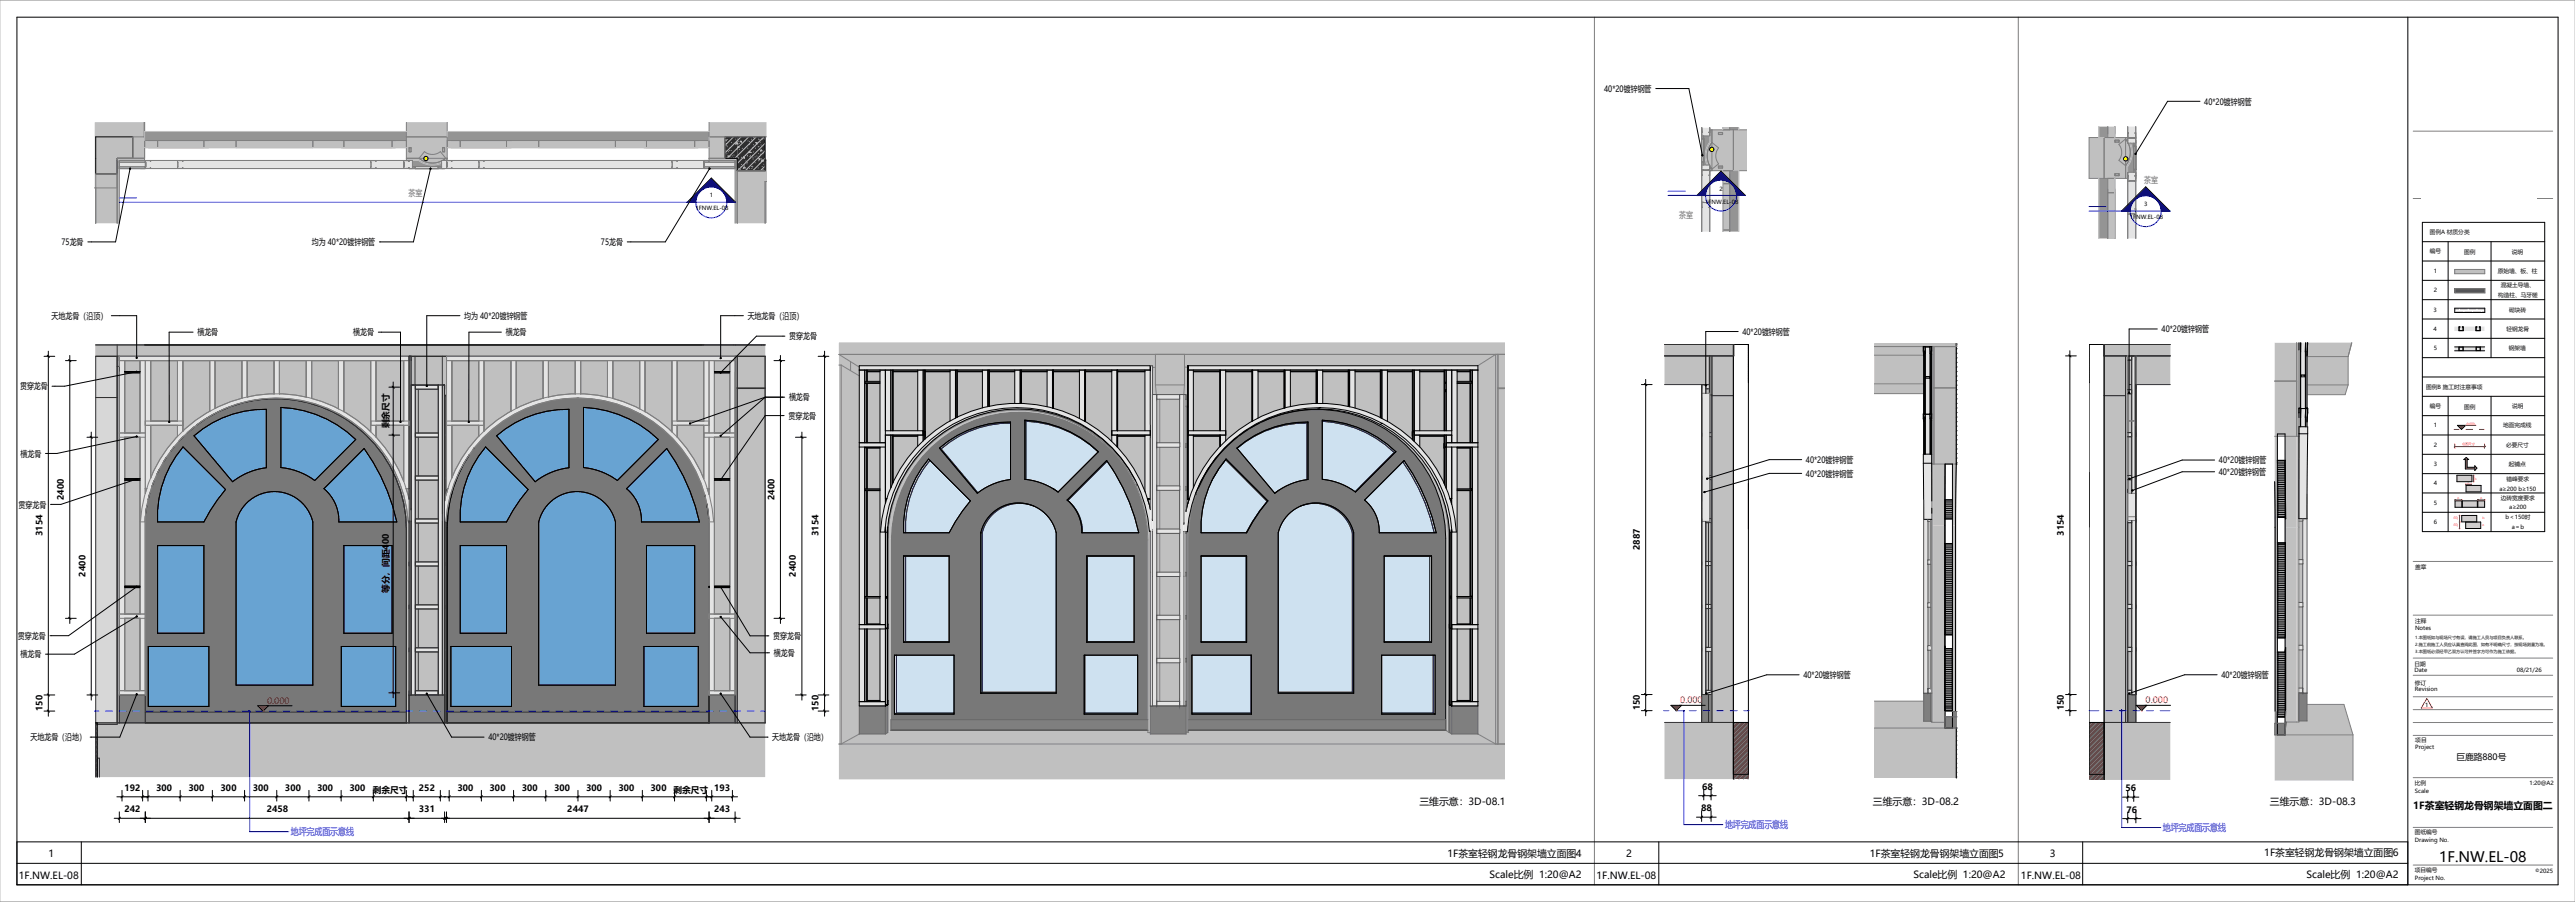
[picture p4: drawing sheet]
<svg xmlns="http://www.w3.org/2000/svg" width="1200mm" height="420mm" viewBox="0 0 1200 420" stroke-linecap="round" stroke-linejoin="round" font-family="sans-serif">
<defs><g id="words">
<text font-size="6.7" x="1137" y="401">1F.NW.EL-08</text>
<g font-size="4.6">
<text x="661" y="375">三维示意：3D-08.1</text>
<text x="873" y="375">三维示意：3D-08.2</text>
<text x="1058" y="375">三维示意：3D-08.3</text>
<text x="1125" y="377">1F茶室轻钢龙骨钢架墙立面图二</text>
<text x="23" y="399">1</text>
<text x="675" y="399">1F茶室轻钢龙骨钢架墙立面图4</text>
<text x="758" y="399">2</text>
<text x="871" y="399">1F茶室轻钢龙骨钢架墙立面图5</text>
<text x="955" y="399">3</text>
<text x="1055" y="399">1F茶室轻钢龙骨钢架墙立面图6</text>
<text x="9" y="409">1F.NW.EL-08</text>
<text x="694" y="409">Scale比例 1:20@A2</text>
<text x="744" y="409">1F.NW.EL-08</text>
<text x="892" y="409">Scale比例 1:20@A2</text>
<text x="942" y="409">1F.NW.EL-08</text>
<text x="1075" y="409">Scale比例 1:20@A2</text>
</g>
<g font-size="4.6" fill="#00f">
<text x="136" y="389">地坪完成面示意线</text>
<text x="804" y="386">地坪完成面示意线</text>
<text x="1008" y="387">地坪完成面示意线</text>
</g>
<g font-size="4.1">
<text x="748" y="43">40*20镀锌钢管</text>
<text x="1027" y="49">40*20镀锌钢管</text>
<text x="29" y="114">75龙骨</text>
<text x="145" y="114">均为 40*20镀锌钢管</text>
<text x="280" y="114">75龙骨</text>
<text x="24" y="149">天地龙骨（沿顶）</text>
<text x="216" y="149">均为 40*20镀锌钢管</text>
<text x="348" y="149">天地龙骨（沿顶）</text>
<text x="812" y="156">40*20镀锌钢管</text>
<text x="1007" y="155">40*20镀锌钢管</text>
<text x="92" y="156">横龙骨</text>
<text x="165" y="156">横龙骨</text>
<text x="236" y="156">横龙骨</text>
<text x="368" y="158">贯穿龙骨</text>
<text x="9" y="181">贯穿龙骨</text>
<text x="368" y="186">横龙骨</text>
<text x="367" y="195">贯穿龙骨</text>
<text x="181" y="199" transform="rotate(-90 181 199)">剩余尺寸</text>
<text x="10" y="213">横龙骨</text>
<text x="842" y="216">40*20镀锌钢管</text>
<text x="1034" y="216">40*20镀锌钢管</text>
<text x="842" y="222">40*20镀锌钢管</text>
<text x="1034" y="221">40*20镀锌钢管</text>
<text x="30" y="233" transform="rotate(-90 30 233)">2400</text>
<text x="361" y="233" transform="rotate(-90 361 233)">2400</text>
<text x="9" y="236">贯穿龙骨</text>
<text x="20" y="250" transform="rotate(-90 20 250)">3154</text>
<text x="382" y="250" transform="rotate(-90 382 250)">3154</text>
<text x="962" y="249" transform="rotate(-90 962 249)">3154</text>
<text x="764" y="256" transform="rotate(-90 764 256)">2887</text>
<text x="40" y="269" transform="rotate(-90 40 269)">2400</text>
<text x="371" y="269" transform="rotate(-90 371 269)">2400</text>
<text x="181" y="276" transform="rotate(-90 181 276)">等分，间距400</text>
<text x="8" y="298">贯穿龙骨</text>
<text x="360" y="298">贯穿龙骨</text>
<text x="361" y="306">横龙骨</text>
<text x="10" y="306">横龙骨</text>
<text x="840" y="316">40*20镀锌钢管</text>
<text x="1035" y="316">40*20镀锌钢管</text>
<text x="20" y="331" transform="rotate(-90 20 331)">150</text>
<text x="382" y="331" transform="rotate(-90 382 331)">150</text>
<text x="764" y="331" transform="rotate(-90 764 331)">150</text>
<text x="962" y="331" transform="rotate(-90 962 331)">150</text>
<text x="14" y="345">天地龙骨（沿地）</text>
<text x="228" y="345">40*20镀锌钢管</text>
<text x="360" y="345">天地龙骨（沿地）</text>
<text x="1145" y="354">巨鹿路880号</text>
<text x="58" y="368">192</text>
<text x="73" y="368">300</text>
<text x="88" y="368">300</text>
<text x="103" y="368">300</text>
<text x="118" y="368">300</text>
<text x="133" y="368">300</text>
<text x="148" y="368">300</text>
<text x="163" y="368">300</text>
<text x="174" y="369">剩余尺寸</text>
<text x="195" y="368">252</text>
<text x="213" y="368">300</text>
<text x="228" y="368">300</text>
<text x="243" y="368">300</text>
<text x="258" y="368">300</text>
<text x="273" y="368">300</text>
<text x="288" y="368">300</text>
<text x="303" y="368">300</text>
<text x="314" y="369">剩余尺寸</text>
<text x="333" y="368">193</text>
<text x="793" y="368">68</text>
<text x="991" y="368">56</text>
<text x="793" y="378">88</text>
<text x="58" y="378">242</text>
<text x="124" y="378">2458</text>
<text x="195" y="378">331</text>
<text x="264" y="378">2447</text>
<text x="333" y="378">243</text>
<text x="991" y="378">76</text>
</g>
<g font-size="4.1" fill="#6c6c6c">
<text x="999" y="85">茶室</text>
<text x="190" y="91">茶室</text>
<text x="783" y="102">茶室</text>
</g>
<g font-size="4.1" fill="#f00">
<text x="124" y="328">0.000</text>
<text x="783" y="328">0.000</text>
<text x="1000" y="328">0.000</text>
</g>
<g font-size="2.6">
<text x="801" y="89">2</text>
<text x="331" y="92">1</text>
<text x="795" y="95">1FNW.EL-08</text>
<text x="324" y="98">1FNW.EL-08</text>
<text x="999" y="96">3</text>
<text x="992" y="102">1FNW.EL-08</text>
<text x="1132" y="109">图例A 材质分类</text>
<text x="1132" y="118">编号</text>
<text x="1148" y="118">图例</text>
<text x="1170" y="118">说明</text>
<text x="1134" y="127">1</text>
<text x="1164" y="127">原始墙、板、柱</text>
<text x="1134" y="136">2</text>
<text x="1165" y="134">混凝土导墙、</text>
<text x="1164" y="138">构造柱、马牙槎</text>
<text x="1134" y="145">3</text>
<text x="1169" y="145">砌块砖</text>
<text x="1134" y="154">4</text>
<text x="1168" y="154">轻钢龙骨</text>
<text x="1134" y="163">5</text>
<text x="1169" y="163">钢架墙</text>
<text x="1131" y="181">图例B 施工时注意事项</text>
<text x="1132" y="190">编号</text>
<text x="1148" y="191">图例</text>
<text x="1171" y="190">说明</text>
<text x="1134" y="199">1</text>
<text x="1166" y="199">地面完成线</text>
<text x="1134" y="208">2</text>
<text x="1168" y="208">必要尺寸</text>
<text x="1134" y="217">3</text>
<text x="1169" y="217">起铺点</text>
<text x="1134" y="226">4</text>
<text x="1168" y="224">错峰要求</text>
<text x="1165" y="229">a≥200 b≥150</text>
<text x="1165" y="233">边砖宽度要求</text>
<text x="1134" y="235">5</text>
<text x="1169" y="237">a≥200</text>
<text x="1134" y="244">6</text>
<text x="1168" y="242">b＜150时</text>
<text x="1171" y="246">a＝b</text>
<text x="1126" y="265">盖章</text>
<text x="1125" y="293">Notes</text>
<text x="1126" y="290">注释</text>
<text x="1125" y="310">日期</text>
<text x="1125" y="313">Date</text>
<text x="1173" y="313">08/21/26</text>
<text x="1125" y="322">Revision</text>
<text x="1125" y="319">修订</text>
<text x="1130" y="329">1</text>
<text x="1126" y="345">项目</text>
<text x="1126" y="349">Project</text>
<text x="1125" y="365">比例</text>
<text x="1179" y="366">1:20@A2</text>
<text x="1125" y="369">Scale</text>
<text x="1125" y="389">图纸编号</text>
<text x="1125" y="392">Drawing No.</text>
<text x="1125" y="406">项目编号</text>
<text x="1184" y="406">2025</text>
<text x="1125" y="410">Project No.</text>
</g>
<text font-size="2.3" fill="#001326" x="1182" y="406">©</text>
<g font-size="1.9">
<text x="1126" y="297">1.本图纸如与现场尺寸有误，请施工人员与项目负责人联系。</text>
<text x="1126" y="301">2.施工前施工人员应认真查阅此图，如有不明确尺寸，按现场测量为准。</text>
<text x="1126" y="304">3.本图纸必须经甲乙双方认可并签字方可作为施工依据。</text>
</g>
<g font-size="1.4" fill="#f00">
<text x="1150" y="198">0.000</text>
<text x="1148" y="207">必要尺寸</text>
<text x="1150" y="225">a</text>
<text x="1153" y="223">b</text>
<text x="1145" y="232">a</text>
<text x="1156" y="232">a</text>
<text x="1143" y="242">EQ</text>
<text x="1143" y="245">EQ</text>
<text x="1157" y="245">a</text>
<text x="1157" y="242">b</text>
</g>
</g></defs>
<g fill="#c0c0c0">
<path d="M343 74h1v30h-1z"/>
<path d="M55 75h1v29h-1z"/>
<path d="M330 74v1h13v-1zM208 74v1z"/>
</g>
<g fill="#2d2d2d">
<path d="M338 64h6v10h-6z"/>
<path d="M45 74h10v7h-10z"/>
</g>
<g fill="#c0c0c0">
<path d="M357 85v19z"/>
<path d="M357 75v10z"/>
<path d="M45 81h10v23h-10z"/>
</g>
<g fill="#2d2d2d">
<path d="M45 64h17v10h-17z"/>
<path d="M344 64h13v16h-13z"/>
</g>
<g fill="#c0c0c0">
<path d="M344 80h13v24h-13z"/>
<path d="M44 57h23v17h-12v14h-11z"/>
<path d="M330 64v10h8v-10zM189 64v10h8l1-1 1 1h9v-10zM62 64v10h5v-10zM206 69h1v2h-1zM206 69v2h1v-2z"/>
<path d="M301 65v4h23v-4zM251 65v4h36v-4zM214 65v4h22v-4z"/>
<path d="M300 65h1zM324 65h1z"/>
</g>
<path d="M236 65h2" fill="none" stroke="#c0c0c0" stroke-width=".47"/>
<g fill="#c0c0c0">
<path d="M324 65v4h6v-4zM287 65v4h14v-4zM236 65v4h15v-4zM208 65v4h6v-4z"/>
<path d="M160 65v4h23v-4zM110 65v4h36v-4zM73 65v4h22v-4z"/>
<path d="M159 65h1zM183 65h1z"/>
</g>
<path d="M95 65h2" fill="none" stroke="#c0c0c0" stroke-width=".47"/>
<g fill="#c0c0c0">
<path d="M333 57h24v7h-24z"/>
<path d="M44 88h1v16h-1z"/>
<path d="M183 65v4h6v-4zM146 65v4h14v-4zM95 65v4h15v-4zM67 65v4h6v-4z"/>
<path d="M330 57v7h3v-7zM189 57v7h19v-7zM67 57v7z"/>
<path d="M189 74v1h8l-2-1zM55 74v1h12v-1z"/>
<path d="M195 75a11 11 0 0 0 11 1v-1a10 10 0 0 1-9 0zM206 75h1v-1z"/>
<path d="M198 71l-3 3a10 10 0 0 0 13 0l-3-3a6 6 0 0 1-7 0zM197 74a1 1 0 0 1 2 0 1 1 0 0 1-2 0z"/>
</g>
<g fill="#949494">
<path d="M208 61h122v4h-122z"/>
<path d="M67 61h122v4h-122z"/>
<path d="M204 78h2zM192 78h1zM192 75v3h2h12v-2a11 11 0 0 1-11-1z"/>
</g>
<circle cx="198" cy="74" r="1" fill="#ff0"/>
<path d="M331 83l12 11h-4a7 7 0 0 0-8-7 7 7 0 0 0-7 7h-4z" fill="#00f"/>
<g fill="#e4e4e4">
<path d="M328 75h15z"/>
<path d="M328 75l15 1z"/>
<path d="M328 78h15z"/>
<path d="M188 75h3h-3v3h3h-3z"/>
<path d="M56 75h12h-12z"/>
<path d="M56 75l12 1z"/>
<path d="M56 76h12v2h-12z"/>
<path d="M56 78h12z"/>
<path d="M208 75h3h-3v3h3h-3z"/>
<path d="M328 75h2h-2v3h2h-2z"/>
<path d="M191 78h1z"/>
<path d="M68 75h2h-2v3h2h-2z"/>
<path d="M83 75h2h-2v3h2h-2z"/>
<path d="M173 75h2h-2v3h2h-2z"/>
<path d="M223 75h3h-3v3h3h-3z"/>
<path d="M313 75h3h-3v3h3h-3z"/>
<path d="M206 78h1z"/>
<path d="M204 78h2h-2h2h-2z"/>
<path d="M192 78h2h-2h1z"/>
<path d="M194 78l10 1z"/>
<path d="M194 78h10h-10z"/>
<path d="M194 78h10z"/>
<path d="M328 76v2h15v-2zM328 76v2z"/>
<path d="M64 78h4zM64 75h4z"/>
<path d="M68 75h2h-2v3h2h-2h124v-3zM188 75h3h-3v3h3h-3zM173 75h2h-2v3h2h-2zM83 75h2h-2v3h2h-2zM68 75v3z"/>
<path d="M206 75v3h122v-3zM313 75h3h-3v3h3h-3zM223 75h3h-3v3h3h-3zM208 75h3h-3v3h3h-3z"/>
<path d="M191 69v2h1v-2zM191 69h1l-1 2z"/>
<path d="M206 69v2h1v-2zM206 69h1v2h-1z"/>
</g>
<g fill="none" stroke="#c0c0c0" stroke-width=".47">
<path d="M45 79h.1M45 76h.1M45 64h.1M45 73h.1M45 69h.1M45 66h.1M46 69h.1M46 79l1 1h-1zM46 80h.1M46 67h.1M46 79h.1M46 65h.1"/>
<path d="M46 74h.1M47 71h.1M47 80h.1M47 76h.1M47 79h.1M47 66h.1M47 67h.1M47 77h.1M47 73h.1M47 70h.1M48 67h.1M48 78h.1"/>
<path d="M48 75h.1M48 71h.1M48 77h.1M48 68h.1M48 65h.1M48 64l-3 3M48 69h.1M48 72l1 1h-1zM49 75h.1M49 71h.1M49 76h.1M49 69l1 1z"/>
<path d="M49 72h.1M50 70h.1M50 79v1M51 67v1h-1zM51 73h.1M51 77v1zM51 65l-1 1zM51 71h.1M52 65h.1M52 79h-1zM52 72h.1M52 64l-7 7"/>
<path d="M52 79h.1M52 66h.1M52 68v1M52 73h.1M52 76h.1M53 73h-1M53 69h.1M53 78h.1M53 65h.1M53 66h.1M53 79h.1M53 76h.1"/>
<path d="M53 71h.1M54 67h.1M54 68h.1M54 71h.1M55 76l-1 1h1M55 75l-6 6M55 79l-3 2M55 65h.1M55 70h.1M55 64l-10 11M56 78h12M56 72h.1"/>
<path d="M56 65h.1M56 70h1v1zM57 69l-1 1zM57 65h.1M57 64h.1M57 72h.1M58 72h.1M58 69h.1M58 65h.1M58 68h.1M59 64h-1M59 71v1"/>
<path d="M59 65h.1M59 64l-14 14M60 71h.1M60 67h.1M61 64h-1M61 69h1l-1 1zM61 73h.1M62 64l-17 17M62 68l-6 6M62 71l-2 3M67 69h122M189 61h-122v4"/>
<path d="M191 78h16M192 75h3a11 11 0 0 0 11 1M208 69h122M330 61h-122v3M330 64v1M330 78h13M338 65v1zM338 74h.1M338 70h.1M338 64h.1M338 67h.1M339 67h.1"/>
<path d="M339 68h.1M339 72h.1M339 73h.1M339 65h.1M339 73h1zM340 71h-1M340 70h.1M340 73h.1M340 69h.1M341 70h.1M341 74h.1M341 66h.1"/>
<path d="M341 73h.1M342 64l-4 4M342 73v1M342 72h.1M342 67h.1M343 65h.1M343 66l1 1h-1zM343 73h.1M343 66h.1M343 70h.1M344 67h-1M344 66h.1"/>
<path d="M344 74h.1M344 67h.1M344 68v1zM344 79h.1M345 70h.1M345 67h.1M345 79h.1M345 66h1h-1zM345 64l-7 7M345 77v1M346 73h.1M346 77h.1"/>
<path d="M346 69h.1M346 73h1v1zM347 73h.1M347 78h-1zM347 77h.1M347 66h.1M347 72h.1M348 75h.1M348 79h.1M348 76h.1M348 73h.1M348 72h.1"/>
<path d="M348 69h.1M349 66h.1M349 64l-10 10M349 70l1 1h-1zM349 67h.1M349 79h.1M349 73h.1M350 74h-1M350 73h.1M350 65h.1M350 78h.1M350 71h.1"/>
<path d="M350 66h.1M351 72h.1M351 78h.1M351 77h.1M351 69h.1M351 73v1M351 74h.1M351 71h.1M351 67h.1M351 64h.1M352 68h.1M352 73h.1"/>
<path d="M352 76h.1M352 64h-1M352 69h.1M352 66h1v1zM352 64l-10 10M353 73h.1M353 67h.1M353 78h.1M353 68h.1M353 75h.1M353 65h.1M354 72h.1"/>
<path d="M354 74h.1M354 68h.1M354 65h.1M354 76h.1M354 73h.1M354 70h.1M354 66h.1M355 72h.1M355 68h.1M355 65h.1M355 70h-1zM355 74h.1"/>
<path d="M355 74l1 1h-1zM355 78h.1M356 72h.1M356 79h.1M356 64l-12 12M356 64h.1M356 77h.1M356 78h.1M356 65h.1M356 74h.1M357 67l-13 13M357 70l-10 10"/>
<path d="M357 74l-6 6M357 77l-3 3M45 81h.1M51 81h.1"/>
</g>
<g fill="none" stroke="#808080" stroke-width=".47">
<path d="M67 57v7M67 57v18h-11v29M189 57v18a16 16 0 0 1 9 1l4 1 4-1M208 57v18v-1h-9M330 57v18h13v19M62 64h5M67 65h122M67 69h122M67 74h-12v14h-11M73 65v4M95 65v4M110 65v4"/>
<path d="M146 65v4M160 65v4M183 65v4M189 64h19M191 71h.1M191 69v2h1M191 69h.1M191 69v2M191 69l1 2M191 69h1M192 71h-1M192 78h1"/>
<path d="M193 78h.1M193 78v1l-2-1M193 78h-1M195 74a10 10 0 0 0 11 1 10 10 0 0 1-11-1zM195 74l3-3a6 6 0 0 0 7 0l3 3-2 1 1-1v1M195 74h2M204 78h.1M204 78v1l3-1M204 78h2M206 71h.1M206 69v2h1M206 69h1"/>
<path d="M206 69v2M207 69h.1M207 69v2M207 71h-1M208 65h122M208 69h122M214 65v4M236 65v4M251 65v4M287 65v4M301 65v4M324 65v4"/>
<path d="M330 64h27M343 74h1M357 75h.1M45 81v7M343 94v10M357 85h.1"/>
</g>
<path d="M55 74h12M55 75v29M62 64v10M189 74h6M208 74h.1M330 74h13M338 64v10M344 74v30M357 75v5h-13M45 88v16M45 81h10M357 85v19" fill="none" stroke="#808080" stroke-width=".5"/>
<g fill="none" stroke="#000" stroke-width=".47">
<path d="M55 74v1M62 64h-17v17M338 64h19v11M343 74h1M331 83l12 11h-4a7 7 0 0 0-8-7 7 7 0 0 0-7 7h-4z"/>
<circle cx="198" cy="74" r="1"/>
</g>
<path d="M55 75v6h-10M62 64v10h-7M338 64v10h5M344 74v6h13v-5" fill="none" stroke="#000" stroke-width=".5"/>
<g fill="none" stroke="#7f7f7f" stroke-width=".47">
<path d="M56 75l12 1h-12M56 78h12M65 78h127M65 75h127M67 78h123M67 75h123M68 75v3M68 78h.1M69 65h28M69 69h28M70 75h-14v3h14M70 75h.1"/>
<path d="M70 78h.1M83 75v1M83 78h.1M85 75h-2v3h2M85 75h.1M85 78h.1M110 69h36M159 65h25M159 69h25M173 75v1M173 78h.1M175 75h-2v3h2"/>
<path d="M175 75h.1M175 78h.1M188 75v1M188 78h.1M190 78h1M190 75h.1M190 78h.1M191 75h-1M192 75h-4v3h4M192 75v3M194 78v1M194 78h.1"/>
<path d="M194 78h10M194 79h10M204 78h.1M204 79h.1M204 78h-10M206 78h127M206 78h125M206 75h125M206 75h127M206 75v3M207 74v1M210 65h28"/>
<path d="M210 69h28M210 75h-2v3h2M210 75h.1M210 78h.1M225 75h-2v3h2M225 75h.1M225 78h.1M251 69h36M300 65h25M300 69h25M313 75v3M313 78h2"/>
<path d="M315 75h-2M315 75h.1M315 78h.1M328 75h15v3h-15zM328 76h15M328 78h15M330 78h.1M330 75h.1M343 75h-15v3h15"/>
</g>
<g fill="none" stroke="#00f" stroke-width=".47">
<path d="M56 94h287M64 92h-8"/>
<circle cx="331" cy="94" r="7"/>
</g>
<g fill="#c0c0c0">
<path d="M797 79h1z"/>
<path d="M803 86h3v21h-3z"/>
<path d="M803 59h3v1h-3z"/>
<path d="M808 60h6v19h-6z"/>
<path d="M797 60h1v6l-1 2z"/>
<path d="M798 60v9l1 1-1 1v8h10v-19zM801 77h2v1h-2zM801 77v1h2v-1z"/>
<path d="M803 107v1h3v-1zM803 84v2h3v-1zM803 79v1l3 4v-5z"/>
<path d="M797 77v1zM797 66a11 11 0 0 0-2 11h2a10 10 0 0 1 0-9z"/>
<path d="M798 66a10 10 0 0 0 0 13l3-3a6 6 0 0 1 0-7zM797 70a1 1 0 0 1 2 0 1 1 0 0 1-2 0z"/>
</g>
<g fill="#949494">
<path d="M806 59h4v1h-4z"/>
<path d="M794 63v14h1a11 11 0 0 1 2-11v-3zM793 75v2h1v-2zM793 63v2h1v-2z"/>
<path d="M806 85v23h4v-17h-1a7 7 0 0 0-3-6zM806 79v5l4 4v-9z"/>
</g>
<circle cx="798" cy="70" r="1" fill="#ff0"/>
<path d="M802 80l11 11h-4a7 7 0 0 0-7-7 7 7 0 0 0-7 7h-4z" fill="#00f"/>
<g fill="#e4e4e4">
<path d="M793 59v3z"/>
<path d="M793 59v3v-3h4v3v-3v4h-4z"/>
<path d="M793 79h4v3v-3h-4v3z"/>
<path d="M793 62v1z"/>
<path d="M793 94h4v3v-3h-4v3z"/>
<path d="M793 77v1z"/>
<path d="M793 75h1v2v-2h-1v2z"/>
<path d="M793 63v2h1v-2v2h-1z"/>
<path d="M793 65v10z"/>
<path d="M793 65h1v10h-1z"/>
<path d="M794 65v10z"/>
<path d="M797 86l-2 2v3h-2v17h4zM793 94h4v3v-3h-4v3zM793 77v12l4-4v-8zM793 79h4v3v-3h-4v3z"/>
<path d="M801 62v1h2v-1zM801 62h2v1h-2z"/>
<path d="M801 77v1h2v-1zM801 77h2v1h-2z"/>
</g>
<g fill="none" stroke="#808080" stroke-width=".47">
<path d="M803 59v1M806 59v1M793 75h1v2M793 63v2M793 62v1M793 75v2M793 77v1M793 63h.1M793 78h.1M793 77h.1M793 62h.1M793 64v1"/>
<path d="M793 65h1M794 75h.1M794 75h-1M794 63v2M794 75v2M797 77v1M798 66a10 10 0 0 0-1 11 10 10 0 0 1 1-11zM798 66l3 3a6 6 0 0 0 0 7l-3 3-1-2M798 71v8h-1h17M798 66v3M801 62h2v1M801 62v1h2"/>
<path d="M803 62h-2M803 62h.1M803 77h.1M803 77h-2v1h2M803 77v1M803 63h.1M803 78h.1M803 62v1M803 79v1M806 79v5M808 60v19M814 60h-17a16 16 0 0 1-2 9v4v4"/>
<path d="M803 86h3M803 84v24M806 85v23M803 107h3"/>
</g>
<path d="M798 60v6M798 79h.1" fill="none" stroke="#808080" stroke-width=".5"/>
<g fill="none" stroke="#7f7f7f" stroke-width=".47">
<path d="M793 59v4M793 59v2M797 59v4M797 59v2M793 65h.1M793 75h.1M793 77v12zM793 63h4M793 77h4M793 65v10M793 62h.1M793 75h1"/>
<path d="M793 65h1M794 65h.1M794 65v10M794 75h.1M796 62h1M796 62h.1M797 77v8zM797 78h.1M793 91v17zM793 82h.1M793 97h.1M796 82l1-3h-4v3"/>
<path d="M796 97l1-3h-4v3M796 82h.1M796 97h.1M797 86v22zM803 84v24M806 81v3M806 85v23"/>
</g>
<path d="M803 59v1M810 59v1M793 62h.1M793 62v16M793 78h.1M797 63v3a11 11 0 0 0-2 11M803 79v1M808 79h2v9M803 84v24M810 91v17" fill="none" stroke="#c0c0c0" stroke-width=".47"/>
<g fill="none" stroke="#000" stroke-width=".47">
<path d="M802 80l11 11h-4a7 7 0 0 0-7-7 7 7 0 0 0-7 7h-4z"/>
<circle cx="798" cy="70" r="1"/>
</g>
<g fill="none" stroke="#00f" stroke-width=".47">
<path d="M777 91h36M785 89h-8"/>
<circle cx="802" cy="91" r="7"/>
</g>
<g fill="#c0c0c0">
<path d="M991 64h1z"/>
<path d="M981 64v19h10v-8l-1-1 1-1v-9zM986 65h1l1 1h-2zM986 65v1h1v-1z"/>
</g>
<path d="M982 59v3" fill="none" stroke="#c0c0c0" stroke-width=".47"/>
<g fill="#c0c0c0">
<path d="M982 59h4v5h-4z"/>
<path d="M982 90h4v21h-4z"/>
<path d="M982 88v2z"/>
<path d="M982 83h4v7h-4z"/>
<path d="M974 64h7v19h-7z"/>
<path d="M992 76v7h-1v-6z"/>
<path d="M992 67a10 10 0 0 1 0 9v2a11 11 0 0 0 1-11zM991 65l1 1v-1z"/>
<path d="M987 67a6 6 0 0 1 0 8l4 2a10 10 0 0 0 0-12zM990 74a1 1 0 0 1 2 0 1 1 0 0 1-2 0z"/>
</g>
<g fill="#949494">
<path d="M978 59h4v5h-4z"/>
<path d="M978 83h4v28h-4z"/>
<path d="M994 79v1h1v-1zM993 67a11 11 0 0 1-1 11v2h2v-13zM994 67v1h1v-1z"/>
</g>
<circle cx="991" cy="74" r="1" fill="#ff0"/>
<path d="M989 98l11-11 11 11h-4a7 7 0 0 0-7-7 7 7 0 0 0-7 7z" fill="#00f"/>
<g fill="#e4e4e4">
<path d="M992 82v2h3v-2v2h-3z"/>
<path d="M992 62v2h3v-2v2h-3z"/>
<path d="M995 81v1z"/>
<path d="M992 100h3v-3v3z"/>
<path d="M995 65v1z"/>
<path d="M994 67v1h1v-2v2h-1z"/>
<path d="M994 79h1v2v-2h-1v1z"/>
<path d="M995 68v11z"/>
<path d="M994 68h1v11z"/>
<path d="M994 68v11z"/>
<path d="M995 93l-2 3v2h-1v2h3v-3v3h-3v-2v13h3v-18zM992 80v15l3-3v-12zM992 82v2h3v-2v2h-3z"/>
<path d="M992 59v8h3v-8zM992 62v2h3v-2v2h-3z"/>
<path d="M986 81v1h1v-1zM986 81h1v1h-1z"/>
<path d="M986 65v1h1v-1zM986 65h1v1h-1z"/>
</g>
<g fill="none" stroke="#808080" stroke-width=".47">
<path d="M982 59v5M986 59v5M981 64v19M986 66h1M986 65h1v1M986 66h.1M986 65v1M987 65h-1M987 65h.1M987 65v1M991 75v2M992 65h-1l1 1-1-1-4 2a6 6 0 0 1 0 8l4 2"/>
<path d="M992 67a10 10 0 0 1-1 10 10 10 0 0 0 1-10zM993 67a11 11 0 0 1-1 11v5h-18v-19h18h-1v9M994 79h1v2M994 79v1M994 68h1M994 67l1 1M995 68h.1M995 79h-1M995 79h.1M995 67v1M995 79v1M995 65h.1"/>
<path d="M995 66h.1M995 66v2M995 65v1M982 90h4M982 83v28M986 81h1v1M986 82h.1M986 83v28M986 81v1M986 82h1M987 81h-1M987 81h.1"/>
<path d="M987 81v1M995 81h.1M995 82h.1M995 81v1"/>
</g>
<path d="M991 64h.1M991 77v6" fill="none" stroke="#808080" stroke-width=".5"/>
<g fill="none" stroke="#7f7f7f" stroke-width=".47">
<path d="M982 59v3M986 59v3M992 59v8zM995 59v8zM991 65h1M992 67h3M992 62v2h3v-2M994 68h.1M994 68v11M994 79h.1M994 68h1v11M995 79h.1"/>
<path d="M995 79h-1M995 68h.1M995 68v11M982 88v23M986 88v23M992 80v15v-13M992 98v13zM992 80v4h3v-4M992 80h3M992 82h.1M995 97v3h-3v-2M995 82h.1"/>
<path d="M995 97h.1M995 80v12v-10M995 93v18z"/>
</g>
<path d="M978 59v5h3M986 59v5M993 67a11 11 0 0 1-1 11v2M995 65v17M978 83v28M986 83v28" fill="none" stroke="#c0c0c0" stroke-width=".47"/>
<g fill="none" stroke="#000" stroke-width=".47">
<path d="M989 98l11-11 11 11h-4a7 7 0 0 0-7-7 7 7 0 0 0-7 7z"/>
<circle cx="991" cy="74" r="1"/>
</g>
<g fill="none" stroke="#00f" stroke-width=".47">
<path d="M974 98h37M974 96h8"/>
<circle cx="1000" cy="98" r="7"/>
</g>
<g fill="#c0c0c0">
<path d="M343 166h1v171h-1z"/>
<path d="M55 171h1v166h-1z"/>
<path d="M219 212a59 59 0 0 0-11 28v97v-91a60 60 0 0 1 11-34zM333 288v34h7v-34zM333 274v12h7v-12zM333 224v49h7v-49zM329 235l1 11zM330 228v2v-2zM208 228v1l1-1zM333 204v19h7v-19zM316 198v6a61 61 0 0 1 12 19v-25zM211 198v25a60 60 0 0 1 12-20v-5zM333 174v28h7v-28zM301 168v24l6 4 6 5v-33zM226 168v33l6-5 6-4v-24zM316 168v28h12v-28zM211 168v28h12v-28zM286 168v18l12 4v-22zM241 168v22l12-5v-17zM271 168v15l12 2v-17zM256 168v17l12-2v-15zM333 168v5h7v-5z"/>
</g>
<path d="M357 312v25" fill="none" stroke="#c0c0c0" stroke-width=".47"/>
<g fill="#c0c0c0">
<path d="M45 161h312v5h-312z"/>
<path d="M45 337h312v25h-312z"/>
<path d="M45 166h10v19h-10z"/>
<path d="M193 166h13v13h-13z"/>
<path d="M344 166h13v15h-13z"/>
<path d="M45 185h10v152h-10z"/>
<path d="M344 181h13v156h-13z"/>
<path d="M208 240v3v94zM208 184v47v-2z"/>
</g>
<path d="M45 161h10v176h-10z" fill="#d7d7d7"/>
<path d="M45 353h1v9h-1z" fill="#c0c0c0"/>
<path d="M210 301v28h28v-28zM300 301v28h25v-28zM256 235l-3 3-2 5v76h36v-76a18 18 0 0 0-31-8zM301 254v41h23v-41zM214 254v41h22v-41zM292 228a19 19 0 0 1 7 15h27a93 93 0 0 0-15-34zM226 208a50 50 0 0 0-12 35h22l6-10 4-5zM231 203l18 21a32 32 0 0 1 16-6v-27a50 50 0 0 0-34 12zM272 190v28a32 32 0 0 1 16 6l19-19a53 53 0 0 0-35-15z" fill="#68a3d2"/>
<path d="M225 204a59 59 0 0 0-17 42v91h122v-91a61 61 0 0 0-38-56 61 61 0 0 0-67 14zM300 301h25v28h-25zM210 301h28v28h-28zM256 235a18 18 0 0 1 31 8v76h-36v-76l2-5zM301 254h23v41h-23zM214 254h22v41h-22zM292 228l19-19a93 93 0 0 1 15 34h-27a19 19 0 0 0-7-15zM226 208l20 20-4 5-6 10h-22a50 50 0 0 1 12-35zM231 203a50 50 0 0 1 34-12v27a32 32 0 0 0-16 6zM272 190a53 53 0 0 1 35 15l-19 19a39 39 0 0 0-16-6z" fill="#787878"/>
<path d="M69 301v28h28v-28zM159 301v28h25v-28zM115 235l-3 3-2 5v76h36v-76a18 18 0 0 0-31-8zM160 254v41h23v-41zM73 254v41h22v-41zM170 209l-19 19a19 19 0 0 1 7 15h27a93 93 0 0 0-15-34zM85 208a50 50 0 0 0-12 35h22l6-10 4-5zM90 203l18 21a32 32 0 0 1 16-6v-27a50 50 0 0 0-34 12zM131 190v28a32 32 0 0 1 16 6l19-19a53 53 0 0 0-35-15z" fill="#68a3d2"/>
<path d="M86 203a61 61 0 0 0-18 38v96h121v-90a61 61 0 0 0-37-57 61 61 0 0 0-66 13zM69 301h28v28h-28zM159 301h25v28h-25zM115 235a18 18 0 0 1 31 8v76h-36v-76l2-5zM160 254h23v41h-23zM73 254h22v41h-22zM170 209a93 93 0 0 1 15 34h-27a19 19 0 0 0-7-15zM85 208l20 20-4 5-6 10h-22a50 50 0 0 1 12-35zM90 203a50 50 0 0 1 34-12v27a32 32 0 0 0-16 6zM131 190a53 53 0 0 1 35 15l-19 19a32 32 0 0 0-16-6z" fill="#787878"/>
<path d="M45 337v25z" fill="#804040"/>
<g fill="#c0c0c0">
<path d="M96 195a61 61 0 0 1 93 52v90h2v-94h-1a61 61 0 0 0-94-48zM194 304v20v-2h1v-18zM58 288v34h7v-34zM194 284v18h1v-18zM58 274v12h7v-12zM194 264v18h1v-18zM58 224v49h7v-49zM194 244v18h1v-18zM194 224v18h1v-18zM68 235v4zM70 230l-1 3zM189 228l2 4v-4zM68 228v2v-2zM72 224l-1 3zM175 198v6a63 63 0 0 1 13 20v-26zM58 204v19h7v-19zM70 198v25a60 60 0 0 1 13-20v-5zM194 204v18h1v-18zM74 218l-1 3zM78 213l-2 2zM81 208l-2 2zM84 204l-1 2 3-3zM194 181v21h1v-21zM58 174v28h7v-28zM87 202l3-3zM160 168v24l6 4 7 5v-33zM85 168v33l6-5 7-4v-24zM92 198l4-3zM175 168v28h13v-28zM70 168v28h13v-28zM145 168v18l13 4v-22zM100 168v22l13-5v-17zM130 168v15l13 2v-17zM115 168v17l13-2v-15zM192 166v13h1v-13zM58 168v5h7v-5zM55 166v5h1v-5z"/>
<path d="M195 304v18h9v2v-20zM207 304v18zM207 284v18zM195 284v18h9v-18zM207 264v18zM195 264v18h9v-18zM207 244v18zM195 244v18h9v-18zM195 224v18h9v-18zM207 224v9zM207 204v18zM195 204v18h9v-18zM206 166v13h1v23v-18h1v-18zM195 181v21h9v-21z"/>
<path d="M207 243v94h1v-94zM207 184v49l1-2v-47z"/>
</g>
<g fill="#7f7f7f">
<path d="M191 324h16v13h-16z"/>
<path d="M208 332h122v5h-122z"/>
<path d="M68 332h121v5h-121z"/>
<path d="M330 324h13v13h-13z"/>
<path d="M56 324h12v13h-12z"/>
</g>
<path d="M45 161h312v5h-312z" fill="#c0c0c0"/>
<g fill="#e4e4e4">
<path d="M56 166h135v2h-135z"/>
<path d="M330 322h13v2h-13z"/>
<path d="M330 286h13v2h-13z"/>
<path d="M328 202h15v2h-15z"/>
<path d="M208 166h135v2h-135z"/>
<path d="M56 286h12v2h-12z"/>
<path d="M56 322h12v2h-12z"/>
<path d="M56 202h12v2h-12z"/>
<path d="M208 168h3v28h-3v2h3v25l-2 5h-1z"/>
<path d="M191 166l1 158z"/>
<path d="M191 166v158z"/>
<path d="M128 168h2v15h-2z"/>
<path d="M98 168h2v22l-2 2z"/>
<path d="M113 168h2v17h-2z"/>
<path d="M143 168h2v18l-2-1z"/>
<path d="M158 168h2v24l-2-2z"/>
<path d="M238 168h3v22l-3 2z"/>
<path d="M253 168h3v17h-3z"/>
<path d="M268 168h3v15h-3z"/>
<path d="M283 168h3v18l-3-1z"/>
<path d="M298 168v22l3 2v-24z"/>
<path d="M208 196h18v2h-18z"/>
<path d="M313 196h17v2h-17z"/>
<path d="M68 196h17v2h-17z"/>
<path d="M173 196h18v2h-18z"/>
<path d="M192 166v2z"/>
<path d="M194 179h10z"/>
<path d="M194 181h10z"/>
<path d="M194 179h10v2h-10z"/>
<path d="M207 179v145z"/>
<path d="M206 179h1v145h-1z"/>
<path d="M206 179v145z"/>
<path d="M204 179h2v145h-2z"/>
<path d="M204 179v145z"/>
<path d="M193 179l1 145z"/>
<path d="M192 179h1v145h-1z"/>
<path d="M192 179v145z"/>
<path d="M207 179v2z"/>
<path d="M194 322h10z"/>
<path d="M194 324h10z"/>
<path d="M194 322h10v2h-10z"/>
<path d="M194 302h10z"/>
<path d="M194 304h10z"/>
<path d="M194 302h10v2h-10z"/>
<path d="M194 282h10z"/>
<path d="M194 283l10 1z"/>
<path d="M194 282h10v1h-10z"/>
<path d="M194 262h10z"/>
<path d="M194 263l10 1z"/>
<path d="M194 262h10v1h-10z"/>
<path d="M194 242h10z"/>
<path d="M194 243l10 1z"/>
<path d="M194 242h10v1h-10z"/>
<path d="M194 222h10z"/>
<path d="M194 223l10 1z"/>
<path d="M194 222h10v1h-10z"/>
<path d="M194 202h10z"/>
<path d="M194 203l10 1z"/>
<path d="M194 202h10v1h-10z"/>
<path d="M207 202v1z"/>
<path d="M207 222v1z"/>
<path d="M207 262v1z"/>
<path d="M207 282v1z"/>
<path d="M207 302v2z"/>
<path d="M207 322v2z"/>
<path d="M340 288v34h3v-34zM340 204v82h3v-82zM340 168v34h3v-34z"/>
<path d="M56 288v34h2v-34zM56 204v82h2v-82zM56 168v34h2v-34z"/>
<path d="M188 198v26l1 4h2v-30zM188 168v28h3v-28z"/>
<path d="M65 288v34h3v-34zM65 204v82h3v-45l-1 2h-2l3-13v-26zM65 168v34h3v-34z"/>
<path d="M330 288v34h3v-34zM330 204v26l3 13h-2l-1-1v44h3v-82zM330 168v34h3v-34z"/>
<path d="M82 204a64 64 0 0 0-17 39h2a62 62 0 0 1 62-58 62 62 0 0 1 61 58h1a42 42 0 0 0-8-29 64 64 0 0 0-101-10zM192 237v6z"/>
<path d="M328 204v19l2 5v-24zM328 198v4h2v-4zM328 168v28h2v-28z"/>
<path d="M223 204a62 62 0 0 0-16 30v9h1a62 62 0 0 1 61-58 62 62 0 0 1 62 58h2a64 64 0 0 0-42-56 64 64 0 0 0-68 17zM206 239v4z"/>
<path d="M68 198v30l2-5v-25zM68 168v28h2v-28z"/>
<path d="M83 198v5l2-2v-3zM83 168v28h2v-28z"/>
<path d="M173 198v3l2 3v-6zM173 168v28h2v-28z"/>
<path d="M223 198v5l3-2v-3zM223 168v28h3v-28z"/>
<path d="M313 198v3l3 3v-6zM313 168v28h3v-28z"/>
</g>
<g fill="#868686">
<path d="M333 173h7v1h-7z"/>
<path d="M333 223h7v1h-7z"/>
<path d="M333 273h7v1h-7z"/>
<path d="M58 173h7v1h-7z"/>
<path d="M58 223h7v1h-7z"/>
<path d="M58 273h7v1h-7z"/>
</g>
<path d="M45 338v1M45 340v1M45 342v1M45 344v1M45 346v1M45 349h.1M45 351h.1M45 353v1M45 355v1M45 357v1M45 359v1M45 361v1" fill="none" stroke="#787878" stroke-width=".47"/>
<g fill="none" stroke="#353535" stroke-width=".47">
<path d="M45 161h312M55 161v176h-10M55 171h1v166M191 166h.1M191 166v30M191 166v158M191 166h1M192 179h.1M192 166v158M192 166h.1M192 168h.1M192 179h14"/>
<path d="M193 166v158M194 179v145M194 179h.1M204 179h.1M204 179v23h-10h10M204 179v145M206 179h.1M206 179v145v-158h2v18M207 179h.1M207 179h-1M207 179v158M328 161h.1"/>
<path d="M342 161h.1M343 166v171M343 161h.1M344 166v15h13M355 161h.1M356 161h.1M45 185h10M90 199l-3 3M96 195l-4 3M96 195a61 61 0 0 1 93 52v90M191 198v34M194 181h10z"/>
<path d="M195 181v21M207 181h.1M208 184h-1h1M208 184h.1M208 184v47M344 181h13M357 186h.1M74 218l-1 3M78 213l-2 2M81 208l-2 2M86 203l-3 3M194 203h10"/>
<path d="M195 204v18M204 204v18h-10h10M207 202h.1M207 203v1M219 212a60 60 0 0 0-11 34v91M221 208v1M68 235v4M70 230l-1 3M72 224l-1 3M194 223h10M195 224v18M204 224v18h-10h10"/>
<path d="M207 222h.1M207 223v1M208 228v1M208 240v97M328 231h1M329 235l1 11v91M191 243v94M194 243h10M195 244v18M204 244v18h-10h10M207 243v1M208 243v94"/>
<path d="M194 263h10M195 264v18M204 264v18h-10h10M207 262h.1M207 263v1M194 283h10M195 284v18M204 284v18h-10h10M207 282h.1M207 283v1M194 304h.1M195 304v18"/>
<path d="M204 304v20M204 304h.1M204 304h-10M207 302h.1M207 304h.1M45 337h312v-171h-312v196M56 324h12v13M68 332h121M191 324h16M194 322h10zM194 324h.1M204 324h.1"/>
<path d="M207 324h.1M207 322h.1M208 332h122M330 324h13M45 362v-9h1v9"/>
</g>
<path d="M344 181v156" fill="none" stroke="#353535" stroke-width=".5"/>
<g fill="none" stroke="#000" stroke-width=".47">
<path d="M58 173h7M58 174h7M67 161h261M333 173h7M333 174h7M131 190a53 53 0 0 1 35 15l-19 19a32 32 0 0 0-16-6zM272 190a53 53 0 0 1 35 15l-19 19a32 32 0 0 0-16-6zM85 208l20 20-4 5-6 10h-22a50 50 0 0 1 12-35zM90 203a50 50 0 0 1 34-12v27a32 32 0 0 0-16 6zM170 209a93 93 0 0 1 15 34h-27a19 19 0 0 0-7-15zM219 212a60 60 0 0 0-11 34v91h122v-91l-1-11M221 208v1"/>
<path d="M226 208l20 20-4 5-6 10h-22a50 50 0 0 1 12-35zM231 203a50 50 0 0 1 34-12v27a32 32 0 0 0-16 6zM58 223h7M58 224h7M115 235a18 18 0 0 1 31 8v76h-36v-76l2-5zM256 235a18 18 0 0 1 31 8v76h-36v-76l2-5zM292 228l19-19a93 93 0 0 1 15 34h-27a19 19 0 0 0-7-15zM328 231h1M333 223h7M333 224h7M73 254h22v41h-22zM160 254h23v41h-23z"/>
<path d="M214 254h22v41h-22zM301 254h23v41h-23zM58 273h7M58 274h7M333 273h7M333 274h7M69 301h28v28h-28zM159 301h25v28h-25zM210 301h28v28h-28zM300 301h25v28h-25zM45 337v25M68 337h121"/>
</g>
<g fill="none" stroke="#7f7f7f" stroke-width=".47">
<path d="M56 173v151h12v-83a61 61 0 0 1 62-56 61 61 0 0 1 60 58M56 171v-5h135v62h-2l2 4M56 168h135M58 168v34M65 168v34M68 168v62v-2M70 168v28M83 168v28M85 168v33l6-5 7-4v-24M100 168v22l13-5v-17M115 168v17l13-2v-15M130 168v15l13 2v-17"/>
<path d="M145 168v18l13 4v-22M160 168v24l6 4 7 5v-33M175 168v28M188 168v28M208 168h135v-2h-135v62h1l-2 5M211 168v28M223 168v28M226 168v33l6-5 6-4v-24M241 168v22l12-5v-17M256 168v17l12-2v-15M271 168v15l12 2v-17M286 168v18l12 4v-22"/>
<path d="M301 168v24l6 4 6 5v-33M316 168v28M328 168v28M330 168v34M333 168v34M340 168v34M343 173v151h-13v-82a61 61 0 0 0-32-49M68 198h17M68 196h17M70 198v25a60 60 0 0 1 13-20v-5M173 198h18M173 196h18"/>
<path d="M175 198v6a63 63 0 0 1 13 20v-26M208 198h18M208 196h18M211 198v25a60 60 0 0 1 12-20v-5M298 193a61 61 0 0 0-90 50M298 193h.1M313 198h17M313 196h17M316 198v6a61 61 0 0 1 12 19v-25M56 202h12M56 204h12M58 204v82"/>
<path d="M65 204v82M328 202h15M328 204h15M330 204v26v-2M333 204v82M340 204v82M191 233a63 63 0 0 0-67-49 63 63 0 0 0-59 59h2a62 62 0 0 1 62-58 62 62 0 0 1 61 58M192 237v1M206 239v1M207 234a63 63 0 0 1 67-50 63 63 0 0 1 59 59h-2a62 62 0 0 0-62-58 62 62 0 0 0-61 58M190 243h1M192 243h.1"/>
<path d="M206 243h.1M207 243h1M56 286h12M56 288h12M58 288v34M65 288v34M330 286h13M330 288h13M333 288v34M340 288v34M56 322h12M330 322h13"/>
</g>
<g fill="#c0c0c0">
<path d="M797 166h1v18h-1z"/>
<path d="M776 160h32v6h-32z"/>
<path d="M776 336h32v27h-32z"/>
<path d="M776 166h20v13h-20z"/>
<path d="M798 166h10v18h-10z"/>
<path d="M798 184h10v152h-10z"/>
</g>
<path d="M808 336h7v27h-7z" fill="#804040"/>
<path d="M811 160h4v18v-18z" fill="#ffff80"/>
<g fill="#c0c0c0">
<path d="M797 166v17z"/>
<path d="M797 184l1 152z"/>
<path d="M795 303v20v-2l1 1v-19zM795 283v18l1 1v-19zM795 263v18l1 1v-19zM795 243v18l1 1v-19zM796 166v13v2h-1v2h2v-17z"/>
<path d="M796 323h1zM796 303v19h1v-19zM797 223v20h-1v59h1v-79zM797 203v19v-19zM797 184v18v-18z"/>
</g>
<g fill="#7f7f7f">
<path d="M793 323h3v13h-3z"/>
<path d="M796 323h1v13h-1z"/>
</g>
<path d="M776 160h32v6h-32z" fill="#c0c0c0"/>
<g fill="#e4e4e4">
<path d="M793 183h4v60h-4z"/>
<path d="M793 179v144z"/>
<path d="M795 179h1z"/>
<path d="M795 181h1z"/>
<path d="M795 179h1v2h-1z"/>
<path d="M797 202v1z"/>
<path d="M797 222v1z"/>
<path d="M795 243h1z"/>
<path d="M795 243h2v-1v1h-2z"/>
<path d="M795 261l1 1z"/>
<path d="M795 263h1z"/>
<path d="M795 262h2v1h-2z"/>
<path d="M795 281l1 1z"/>
<path d="M795 283h1z"/>
<path d="M795 282h2v1h-2z"/>
<path d="M795 301l2 1z"/>
<path d="M795 303h2z"/>
<path d="M795 302h2v1h-2z"/>
<path d="M795 321l2 1z"/>
<path d="M795 323h2z"/>
<path d="M795 322h2v1h-2z"/>
<path d="M795 243v80zM795 179v4z"/>
<path d="M793 243v80h2v-80zM793 179v4h2v-4z"/>
</g>
<g fill="none" stroke="#787878" stroke-width=".47">
<path d="M812 160h.1M814 160h.1M815 161h.1M815 162h.1M815 163h.1M815 164h.1M815 165h.1M815 166h.1M815 168h.1M815 169h.1M815 170h.1M815 171h.1"/>
<path d="M815 172h.1M815 173h.1M815 174h.1M815 175h.1M815 176h.1M815 177h.1M809 336l-1 2M811 336l-3 4M813 336l-5 6M815 337l-7 7M815 339l-7 7M815 341l-7 7"/>
<path d="M815 344l-7 7M815 346l-7 7M815 348l-7 7M815 350l-7 7M815 352l-7 7M815 354l-7 7M815 356l-7 7M815 358l-5 5M815 361l-3 2M815 363h.1"/>
</g>
<g fill="none" stroke="#353535" stroke-width=".47">
<path d="M776 160h32v6h-32M776 179h20M793 179v157M793 179h.1M794 179h.1M795 179h.1M795 179v4M796 166h1v17M797 166v18h1l-1 18M798 166v170M808 160v203M796 181h-1h1"/>
<path d="M798 184h10M797 203v19M797 223v79h-2l1-1M795 243h2M795 243v80M795 243v18M796 243v59M797 242h.1M795 263h2M795 263v18M796 261l-1 1h2M795 283h2"/>
<path d="M795 283v18M796 281l-1 1h2M795 303h.1M795 303h2v19h-2l1-1M795 303v20M796 303v19M776 336h32M793 323h.1M795 323h.1M796 323v13M797 323h.1M797 323h-4"/>
</g>
<path d="M811 160h.1M815 178h.1M815 225v21M808 336h7M808 361h7v-201h-7v203" fill="none" stroke="#000" stroke-width=".47"/>
<path d="M793 183h4M793 233v-50v60M797 233v-50v60M793 243v-58v58M793 243h4M797 243v-58v58" fill="none" stroke="#7f7f7f" stroke-width=".47"/>
<g fill="#c0c0c0">
<path d="M981 160h30v6h-30z"/>
<path d="M981 336h30v27h-30z"/>
<path d="M981 166h10v18h-10z"/>
<path d="M981 184h10v152h-10z"/>
<path d="M992 168v11zM995 166v13h16v-13zM992 168v11h1v-11z"/>
</g>
<path d="M974 336h7v27h-7z" fill="#804040"/>
<path d="M974 160h4h-4v18z" fill="#ffff80"/>
<g fill="#c0c0c0">
<path d="M991 166h1v170h-1z"/>
<path d="M992 303v18h1v-18zM992 283v18h1v-18zM992 263v18h1v-18zM992 243v18h1v-18zM992 223v7h1v-7h-1v4zM992 203v18zM992 203v18h1v-18zM992 196v5h1v-5zM992 198v3zM992 183v13h1v-13zM992 183v13zM992 179v2zM992 179v2h1v-2z"/>
</g>
<path d="M992 323h3v13h-3z" fill="#7f7f7f"/>
<path d="M980 160h31v6h-31z" fill="#c0c0c0"/>
<path d="M992 166h3h-3v2z" fill="#e4e4e4"/>
<path d="M992 224v3" fill="none" stroke="#e4e4e4" stroke-width=".47"/>
<g fill="#e4e4e4">
<path d="M992 195v1z"/>
<path d="M992 230h3v11h-3z"/>
<path d="M992 241h3v1h-3z"/>
<path d="M995 166v157z"/>
<path d="M992 196h3h-3v2z"/>
<path d="M992 166h1z"/>
<path d="M992 166h1v2h-1z"/>
<path d="M992 168h1z"/>
<path d="M992 321l1 1z"/>
<path d="M992 322h1v1h-1z"/>
<path d="M992 323h1z"/>
<path d="M992 301l1 1z"/>
<path d="M992 302h1v1h-1z"/>
<path d="M992 303h1z"/>
<path d="M992 281l1 1z"/>
<path d="M992 282h1v1h-1z"/>
<path d="M992 283h1z"/>
<path d="M992 261l1 1z"/>
<path d="M992 262h1v1h-1z"/>
<path d="M992 263h1z"/>
<path d="M992 242h1v1h-1z"/>
<path d="M992 243h1z"/>
<path d="M992 221l1 1z"/>
<path d="M992 223h1z"/>
<path d="M992 201l1 1z"/>
<path d="M992 203h1z"/>
<path d="M992 181l1 1z"/>
<path d="M992 183h1z"/>
<path d="M995 196v31zM995 166v30z"/>
<path d="M992 196v31zM992 166v30z"/>
<path d="M993 242v82h2v-82zM993 196v34h2v-34zM993 166v30h1h1v-30zM993 166h2z"/>
<path d="M993 242v81zM993 196v34zM993 166v30z"/>
<path d="M992 222v1zM992 222v1h1v-1z"/>
<path d="M992 202v1zM992 202v1h1v-1z"/>
<path d="M992 182v1zM992 182v1h1v-1z"/>
</g>
<g fill="none" stroke="#787878" stroke-width=".47">
<path d="M974 178h.1M974 177h.1M974 176h.1M974 175h.1M974 174h.1M974 173h.1M974 172h.1M974 170h.1M974 169h.1M974 168h.1M974 167h.1M974 166h.1"/>
<path d="M974 165h.1M974 164h.1M974 163h.1M974 162h.1M974 161h.1M974 171h.1M975 160h.1M976 160h.1M977 160h.1M975 336l-1 2M977 336l-3 4M979 336l-5 6"/>
<path d="M981 337l-7 7M981 339l-7 7M981 342l-7 7M981 344l-7 7M981 346l-7 7M981 348l-7 7M981 350l-7 7M981 352l-7 7M981 354l-7 7M981 356l-7 7M981 359l-5 4M981 361l-3 2"/>
<path d="M981 363h-1"/>
</g>
<g fill="none" stroke="#353535" stroke-width=".47">
<path d="M981 160v203M991 166v18h-10M992 179h.1M992 166v170M992 168h.1M992 168h1h-1M992 179h1M993 166h.1M993 166v64M993 166h1M995 166v170M995 179h16"/>
<path d="M1011 160h-31v6h31M992 183h.1M992 182h.1M992 181h.1M992 181l1 1h-1M993 183h-1M992 203h.1M992 202h.1M992 201h.1M992 201l1 1h-1M993 203h-1M992 223h.1"/>
<path d="M992 222h.1M992 221h.1M992 221l1 1h-1M993 223h-1M995 227v3M993 243h-1M993 242v82h2v-82M992 262h1M992 261h1M993 262h.1M993 263h-1M992 282h1"/>
<path d="M992 281h1M993 282h.1M993 283h-1M992 302h1M992 301h1M993 302h.1M993 303h.1M993 303h-1M981 336h30M992 321l1 1h-1M992 323h3M993 323h.1"/>
</g>
<path d="M991 184v152" fill="none" stroke="#353535" stroke-width=".5"/>
<path d="M974 178h.1M978 160h.1M974 220v25M974 336h7M981 361h-7v-201h7v203" fill="none" stroke="#000" stroke-width=".47"/>
<path d="M992 168h.1M992 166h3M995 168h.1M992 198h.1M992 196h.1M992 196h3M995 198h.1M995 196h.1M992 230h3v11h-3zM992 227v-61h3v61M992 227h.1M995 227h.1" fill="none" stroke="#808080" stroke-width=".47"/>
<path d="M992 166v61v-61M995 166v61v-61M995 230v2M992 241v1h3v-1" fill="none" stroke="#7f7f7f" stroke-width=".47"/>
<g fill="#c0c0c0">
<path d="M697 165h1v181h-1z"/>
<path d="M689 170l8-5v181l-8-4z"/>
<path d="M553 189h1z"/>
<path d="M554 233v1z"/>
<path d="M564 217a58 58 0 0 0-10 28v96v-91a60 60 0 0 1 10-33zM679 293v34h6v-34zM674 240l1 10v43v-46zM679 279v12h6v-12zM679 229v49h6v-49zM554 232v2v-2zM679 209v19h6v-19zM556 203v24a61 61 0 0 1 12-19v-5zM662 203v5a61 61 0 0 1 11 17v-22zM567 214h-1zM679 179v27h6v-27zM571 172v33l6-5 6-4v-24zM647 172v24l6 4 5 5v-33zM556 172v29h12v-29zM662 172v29h11v-29zM586 172v23l12-5v-18zM631 172v18l12 4v-22zM601 172v17l12-1v-16zM616 172v16l12 1v-17zM679 172v6h6v-6z"/>
<path d="M670 227a60 60 0 0 1 5 24 51 51 0 0 0-5-24zM562 221l-3 6zM669 223l1 3zM567 213l-1 2z"/>
</g>
<path d="M675 250v91" fill="none" stroke="#c0c0c0" stroke-width=".47"/>
<g fill="#c0c0c0">
<path d="M391 170h1v176h-1z"/>
<path d="M392 170l8 5v167l-8 4z"/>
<path d="M391 160h310v5h-310z"/>
<path d="M392 346l8-4h13l2-2h120v1h1v1h17v-1h1v-1h120l3 2h12l8 4z"/>
<path d="M391 346h310v17h-310z"/>
<path d="M391 165l9 6v4l-8-5h-1z"/>
<path d="M538 165h14v14h-14z"/>
<path d="M538 179h14v5h-13z"/>
<path d="M698 165h3v16h-3z"/>
<path d="M553 189l1 1z"/>
<path d="M674 251h1v90l-1-1z"/>
<path d="M433 208a61 61 0 0 1 95 15 60 60 0 0 0-67-30 60 60 0 0 0-46 58h-1a60 60 0 0 1 19-43z"/>
<path d="M698 181h3v165h-3z"/>
<path d="M414 251h1v89l-1 1z"/>
<path d="M396 168l4 3v4l-4-2z"/>
<path d="M391 165l9 6v-1h136h1v1h1v-6zM552 165v6h2v-1h135l8-5z"/>
<path d="M554 245l-1 3v93h1zM553 190v46l1-2z"/>
<path d="M594 194a60 60 0 0 1 80 57h1a61 61 0 0 0-81-57zM570 209l-4 6a58 58 0 0 0-9 17 60 60 0 0 1 15-25zM573 207l4-3zM578 203l4-3zM583 199l4-2zM588 197l4-2z"/>
<path d="M414 325v1zM414 287v4z"/>
</g>
<path d="M572 207a59 59 0 0 0-18 44v89h120v-89a60 60 0 0 0-37-55 60 60 0 0 0-65 11zM555 305h28v28h-28zM644 305h25v28h-25zM600 240a18 18 0 0 1 31 8v75h-35v-75l1-4zM560 259h21v40h-21zM645 259h22v40h-22zM654 214a91 91 0 0 1 15 34h-26a19 19 0 0 0-7-15zM571 214l20 19-4 5-6 10h-21a49 49 0 0 1 11-34zM576 209a49 49 0 0 1 34-12v26a31 31 0 0 0-16 7zM616 196a53 53 0 0 1 34 14l-18 19a31 31 0 0 0-16-6z" fill="#787878"/>
<path d="M555 332h28v1h-28z" fill="#728594"/>
<path d="M566 259h15M581 259v40M583 305v28" fill="none" stroke="#728594" stroke-width=".47"/>
<g fill="#728594">
<path d="M560 299h21z"/>
<path d="M571 214l20 19z"/>
<path d="M571 214l-6 9z"/>
<path d="M591 233l-10 15 6-10z"/>
<path d="M610 197v26h-1v-26z"/>
<path d="M576 209a49 49 0 0 1 34-12h-1a49 49 0 0 0-32 12z"/>
<path d="M631 229l19-19z"/>
<path d="M616 196a53 53 0 0 1 34 14v1a52 52 0 0 0-34-15z"/>
<path d="M654 214a92 92 0 0 1 15 34h-1a91 91 0 0 0-14-33z"/>
</g>
<path d="M645 299h22" fill="none" stroke="#728594" stroke-width=".47"/>
<g fill="#728594">
<path d="M666 259h1v40h-1z"/>
<path d="M644 332h24l1 1h-25z"/>
<path d="M668 305h1v28l-1-1z"/>
<path d="M596 322h34l1 1h-35z"/>
<path d="M630 248h1v75l-1-1z"/>
<path d="M607 236a18 18 0 0 1 24 12h-1a18 18 0 0 0-23-12z"/>
</g>
<path d="M644 305v28h25v-28zM555 305v28h28v-28zM600 240l-3 4-1 4v75h35v-75a18 18 0 0 0-31-8zM645 259v40h22v-40zM560 259v40h21v-40zM654 214l-18 19a19 19 0 0 1 7 15h26a91 91 0 0 0-15-34zM571 214a49 49 0 0 0-11 34h21l6-10 4-5zM576 209l18 21a31 31 0 0 1 16-7v-26a49 49 0 0 0-34 12zM616 196v27a31 31 0 0 1 16 6l18-19a53 53 0 0 0-34-14z" fill="#cee1f0"/>
<path d="M434 208a60 60 0 0 0-19 43v89h120v-89a60 60 0 0 0-36-55 60 60 0 0 0-65 12zM505 305h25v28h-25zM417 305h28v28h-28zM462 240a18 18 0 0 1 30 8v75h-35v-75l2-4zM506 259h22v40h-22zM421 259h21v40h-21zM516 214a91 91 0 0 1 15 34h-27a19 19 0 0 0-7-15zM433 214l19 19-3 5-7 10h-21a49 49 0 0 1 12-34zM438 209a49 49 0 0 1 33-12v26a31 31 0 0 0-16 7zM478 196a53 53 0 0 1 34 14l-19 19a31 31 0 0 0-15-6z" fill="#787878"/>
<g fill="#728594">
<path d="M417 305h1v27l-1 1z"/>
<path d="M417 333l1-1h27v1z"/>
<path d="M421 259h1v40h-1z"/>
<path d="M421 299h21z"/>
<path d="M433 214a48 48 0 0 0-11 34h-1a49 49 0 0 1 12-34z"/>
<path d="M438 209a49 49 0 0 1 33-12 48 48 0 0 0-32 12z"/>
<path d="M438 209l18 20z"/>
<path d="M478 196v27z"/>
<path d="M491 228l2 1z"/>
<path d="M478 196a53 53 0 0 1 34 14 54 54 0 0 0-34-14z"/>
<path d="M516 214l-19 19z"/>
<path d="M497 233a17 17 0 0 1 7 15 19 19 0 0 0-7-15z"/>
<path d="M527 259h1z"/>
<path d="M506 259v40z"/>
</g>
<path d="M506 299h22" fill="none" stroke="#728594" stroke-width=".47"/>
<g fill="#728594">
<path d="M505 305v28z"/>
<path d="M506 332h24v1h-25z"/>
<path d="M457 323l1-1h34v1z"/>
<path d="M461 240a18 18 0 0 1 20-5 18 18 0 0 0-23 13h-1l1-3z"/>
<path d="M457 248h1v74l-1 1z"/>
</g>
<path d="M505 305v28h25v-28zM417 305v28h28v-28zM462 240l-3 4-2 4v75h35v-75a18 18 0 0 0-30-8zM506 259v40h22v-40zM421 259v40h21v-40zM516 214l-19 19a19 19 0 0 1 7 15h27a91 91 0 0 0-15-34zM433 214a49 49 0 0 0-12 34h21l7-10 3-5zM438 209l17 21a31 31 0 0 1 16-7v-26a49 49 0 0 0-33 12zM478 196v27a31 31 0 0 1 15 6l19-19a53 53 0 0 0-34-14z" fill="#cee1f0"/>
<g fill="#c0c0c0">
<path d="M431 208a61 61 0 0 1 96 14 61 61 0 0 0-67-29 61 61 0 0 0-46 58 59 59 0 0 1 17-43z"/>
<path d="M553 189h1z"/>
<path d="M442 200a61 61 0 0 1 93 52v89h1v-93a61 61 0 0 0-94-48zM404 293v34h6v-34zM539 309v18h1v-18zM539 289v18h1v-18zM404 279v12h6v-12zM539 268v19h1v-19zM404 229v49h6v-49zM539 248v18h1v-18zM539 228v18h1v-18zM414 240v4zM416 235l-1 3zM535 232l1 5v-5zM418 229l-1 2zM521 203v5a64 64 0 0 1 13 21v-26zM404 209v19h6v-19zM539 208v18h1v-18zM420 223l-1 3zM416 203v22a61 61 0 0 1 12-17v-5zM423 218l-1 2zM427 213l-2 2zM430 209l-1 2 2-3zM433 207l3-3zM539 186v20h1v-20zM404 179v27h6v-27zM506 172v24l6 4 6 6v-34zM431 172v32l5-4 7-4v-24zM438 203l4-3zM521 172v29h13v-29zM416 172v29h12v-29zM491 172v18l12 5v-23zM446 172v22l12-4v-18zM476 172v16l12 1v-17zM461 172v17l12-1v-16zM537 171v13h2l-1-13zM404 172v6h6v-6z"/>
<path d="M540 309v18h10v-18zM540 289v18h10v-18zM540 268v19h10v-19zM540 248v18h10v-18zM540 228v18h10v-18zM540 208v18h10v-18zM540 186v20h10v-20zM552 171v13h1v5h1v-18z"/>
<path d="M553 248v93v-93zM553 189v49v-2v-47z"/>
</g>
<g fill="#7f7f7f">
<path d="M539 329h11z"/>
<path d="M536 329h17v13h-17z"/>
<path d="M554 335h120v5h-120z"/>
<path d="M415 335h120v5h-120z"/>
<path d="M677 329h12v13h-12z"/>
<path d="M675 328l2 1v13l-2-1z"/>
<path d="M676 328v1z"/>
<path d="M400 329h13v13h-13z"/>
<path d="M413 329l1-1v13l-1 1z"/>
</g>
<g fill="#c0c0c0">
<path d="M391 160h310v5h-310z"/>
<path d="M391 165l9 6v-1h136h1v1h1v-6zM552 165v6h2v-1h135l8-5z"/>
</g>
<g fill="#e4e4e4">
<path d="M686 170h3v159h-3z"/>
<path d="M400 170h3v159h-3z"/>
<path d="M400 170h136v2h-136z"/>
<path d="M677 327h12v2h-12z"/>
<path d="M677 291h12v2h-12z"/>
<path d="M685 293v34zM685 279v12zM685 229v49zM685 209v19zM685 179v27zM685 172v6z"/>
<path d="M685 293v34zM685 279v12zM685 229v49zM685 209v19zM685 179v27zM685 172v6z"/>
<path d="M685 293v34h1v-34zM685 279v12h1v-12zM685 229v49h1v-50zM685 208v20h1v-20zM685 179v27h1v-28zM685 172l1 6v-6z"/>
<path d="M686 293v34zM686 208v83zM686 172v34z"/>
<path d="M685 278h1zM685 228h1z"/>
<path d="M403 293v34zM403 208v83zM403 172v34z"/>
<path d="M404 293v34zM404 279v12zM404 229v49zM404 209v19zM404 179v27zM404 172v6z"/>
<path d="M404 293v34zM404 279v12zM404 229v49zM404 209v19zM404 179v27zM404 172v6z"/>
<path d="M403 293v34h1v-34zM403 279v12h1v-12zM403 229v49h1v-49zM403 209v19h1v-19zM403 179v27h1v-27zM403 172v6h1v-6z"/>
<path d="M403 172v1h1v-1zM404 172v1h6v-1zM415 172v1h1v-1zM416 172v1h12v-1zM430 172v1h1v-1zM431 172v1h12v-1zM445 172v1h1v-1zM446 172v1h12v-1zM460 172l1 1zM461 172v1h12v-1zM476 172v1h12v-1zM475 172l1 1zM491 172v1zM491 172v1h12v-1zM506 172v1h12v-1zM506 172v1zM521 172v1zM521 172v1h13v-1z"/>
<path d="M675 327v1zM679 326v1h6v-1z"/>
<path d="M675 291v2zM679 291h6z"/>
</g>
<path d="M679 209h6" fill="none" stroke="#e4e4e4" stroke-width=".47"/>
<g fill="#e4e4e4">
<path d="M674 206h15v2h-15z"/>
<path d="M679 208h6z"/>
<path d="M673 208h1zM679 208h7z"/>
</g>
<path d="M679 208h7" fill="none" stroke="#e4e4e4" stroke-width=".47"/>
<g fill="#e4e4e4">
<path d="M554 170h135v2h-135z"/>
<path d="M534 170h2v62h-2z"/>
<path d="M535 232h1z"/>
<path d="M410 170h3v159h-3z"/>
<path d="M677 170h2v159h-2z"/>
<path d="M556 172v1h12v-1zM571 172v1h12v-1zM586 172v1h12v-1zM601 172v1h12v-1zM616 172v1h12v-1zM631 172v1h12v-1zM647 172v1h11v-1zM662 172v1h11v-1zM679 172v1h6v-1z"/>
<path d="M413 293v36zM413 245v48zM413 232v2z"/>
<path d="M413 293l1 35zM414 245v48z"/>
<path d="M414 293v35zM414 245v48z"/>
<path d="M413 293v35v-35zM413 248v30v1v14v-45zM413 232v2v-2z"/>
</g>
<path d="M676 247v81" fill="none" stroke="#e4e4e4" stroke-width=".47"/>
<g fill="#e4e4e4">
<path d="M413 291v2z"/>
<path d="M400 291h13v2h-13z"/>
<path d="M413 293h1z"/>
<path d="M413 328v1z"/>
<path d="M400 327h13v2h-13z"/>
<path d="M413 207v1z"/>
<path d="M403 209h7z"/>
<path d="M400 206h13v2h-13z"/>
<path d="M676 247v46zM676 293v35zM676 232v1z"/>
<path d="M676 328v1zM676 293v35v-35zM676 278v15v-14zM676 248v30v-30zM676 232v2v-2z"/>
<path d="M676 247l1 82zM676 232l1 3z"/>
<path d="M414 291v2zM413 291v2v-2zM403 291h1zM404 291h6z"/>
<path d="M414 326v2zM413 326v2v-2zM404 326v1h6v-1zM403 326v1h1v-1z"/>
</g>
<path d="M403 208h7" fill="none" stroke="#e4e4e4" stroke-width=".47"/>
<g fill="#e4e4e4">
<path d="M403 208h7z"/>
<path d="M536 235v2z"/>
<path d="M429 209a58 58 0 0 0-16 39 72 72 0 0 1 10-29 61 61 0 0 1 106 5 62 62 0 0 0-100-15z"/>
<path d="M554 170h2v62h-2z"/>
<path d="M427 209a64 64 0 0 0-17 39h2a62 62 0 0 1 62-58 62 62 0 0 1 62 57 42 42 0 0 0-8-29 64 64 0 0 0-101-9zM537 242v5z"/>
</g>
<path d="M554 229v3" fill="none" stroke="#e4e4e4" stroke-width=".47"/>
<path d="M554 171v61z" fill="#e4e4e4"/>
<path d="M554 229v3" fill="none" stroke="#e4e4e4" stroke-width=".47"/>
<g fill="#e4e4e4">
<path d="M674 170h3v62h-3z"/>
<path d="M673 182l1-1-1 1z"/>
<path d="M571 209a62 62 0 0 1 73-12 60 60 0 0 1 32 51l-1-1a61 61 0 0 0-32-49 61 61 0 0 0-86 31 62 62 0 0 1 14-20z"/>
<path d="M537 170v14z"/>
<path d="M537 170v159z"/>
<path d="M536 170h1v159h-1z"/>
<path d="M536 170v159z"/>
<path d="M473 170h2v20h-2z"/>
<path d="M475 172v16z"/>
<path d="M476 172v16z"/>
<path d="M413 170h2v62h-2z"/>
<path d="M428 170h2v38h-2z"/>
<path d="M430 172v33z"/>
<path d="M431 172v32z"/>
<path d="M443 170h2v27h-2z"/>
<path d="M445 172v23z"/>
<path d="M446 172v22z"/>
<path d="M445 172h1v22l-1 1z"/>
<path d="M458 170h2v21h-2z"/>
<path d="M460 172v17z"/>
<path d="M461 172v17z"/>
<path d="M460 172h1v17h-1z"/>
<path d="M488 170h2v21h-2z"/>
<path d="M673 203v23zM673 172v29z"/>
<path d="M673 209v17zM673 203v6zM673 172v29z"/>
<path d="M673 208v18l1 1v-19zM673 203v5h1v-5zM673 172v29h1v-19h-1l1-1v-9z"/>
<path d="M674 203v25zM674 172v29z"/>
<path d="M568 208a63 63 0 0 0-15 30v10a62 62 0 0 1 62-58 62 62 0 0 1 62 58h2a64 64 0 0 0-43-56 64 64 0 0 0-68 16zM552 244v4z"/>
<path d="M415 203v24zM415 172v29z"/>
<path d="M416 203v22zM416 172v29z"/>
<path d="M416 203v22zM416 172v29z"/>
<path d="M415 203v24l1-2v-22zM415 172v29h1v-29z"/>
<path d="M431 201v4zM431 172v29z"/>
<path d="M430 201v4h1v-4zM430 172v29h1v-29z"/>
</g>
<path d="M490 172v18M491 172v18" fill="none" stroke="#e4e4e4" stroke-width=".47"/>
<path d="M503 170h3v27h-3z" fill="#e4e4e4"/>
<path d="M506 172v24" fill="none" stroke="#e4e4e4" stroke-width=".47"/>
<path d="M518 170h3v38h-3z" fill="#e4e4e4"/>
<path d="M521 198v3" fill="none" stroke="#e4e4e4" stroke-width=".47"/>
<path d="M521 203v5zM521 172v29z" fill="#e4e4e4"/>
<path d="M521 198v3" fill="none" stroke="#e4e4e4" stroke-width=".47"/>
<g fill="#e4e4e4">
<path d="M569 170h2v38h-2z"/>
<path d="M584 170h2v27h-2z"/>
<path d="M583 172v24z"/>
<path d="M584 172v24z"/>
<path d="M599 170h2v21h-2z"/>
<path d="M598 172v18z"/>
<path d="M599 172v18z"/>
<path d="M614 190h1z"/>
<path d="M614 170h2v20h-2z"/>
<path d="M521 203v5zM521 172v29z"/>
<path d="M568 203v5zM568 172l1 29z"/>
<path d="M569 203v5zM569 172v29z"/>
<path d="M569 203v5zM569 172v29z"/>
</g>
<path d="M613 172v16M614 172v16" fill="none" stroke="#e4e4e4" stroke-width=".47"/>
<g fill="#e4e4e4">
<path d="M614 190h1z"/>
<path d="M629 170h2v21h-2z"/>
</g>
<path d="M628 172v17M629 172v17" fill="none" stroke="#e4e4e4" stroke-width=".47"/>
<g fill="#e4e4e4">
<path d="M644 170h3v27h-3z"/>
<path d="M643 172v23z"/>
<path d="M643 172l1 23z"/>
<path d="M644 172v23z"/>
<path d="M659 170h3v38h-3z"/>
</g>
<path d="M658 172v33" fill="none" stroke="#e4e4e4" stroke-width=".47"/>
<g fill="#e4e4e4">
<path d="M658 172v29zM658 201l1 4z"/>
<path d="M659 201v4v-4zM659 172v29v-29z"/>
</g>
<path d="M659 172v34" fill="none" stroke="#e4e4e4" stroke-width=".47"/>
<g fill="#e4e4e4">
<path d="M554 201h17v2h-17z"/>
<path d="M556 203h12h-12z"/>
</g>
<path d="M659 201v2" fill="none" stroke="#e4e4e4" stroke-width=".47"/>
<g fill="#e4e4e4">
<path d="M659 201h18v2h-18z"/>
<path d="M658 201h1z"/>
<path d="M662 203h11h-11z"/>
<path d="M413 201h17v2h-17z"/>
<path d="M430 201h1z"/>
<path d="M518 201h18v2h-18z"/>
<path d="M521 203h13z"/>
<path d="M537 171v2z"/>
<path d="M430 201v2zM430 201h1z"/>
<path d="M415 203h1zM416 203h12zM430 201v2h1v-2z"/>
</g>
<path d="M537 171v2" fill="none" stroke="#e4e4e4" stroke-width=".47"/>
<g fill="#e4e4e4">
<path d="M539 184h11z"/>
<path d="M539 186h11z"/>
<path d="M539 184h11v2h-11z"/>
<path d="M553 184v145z"/>
<path d="M552 184h1v145h-1z"/>
<path d="M552 184v145z"/>
<path d="M550 184h2v145h-2z"/>
<path d="M550 184v145z"/>
<path d="M539 184v145z"/>
<path d="M537 184h2v145h-2z"/>
<path d="M537 184v145z"/>
<path d="M539 327h11z"/>
<path d="M549 327h1z"/>
<path d="M539 329h11z"/>
<path d="M539 327h11v2h-11z"/>
<path d="M539 307h11z"/>
<path d="M539 309h11z"/>
<path d="M539 307h11v2h-11z"/>
<path d="M539 287h11z"/>
<path d="M539 288l11 1z"/>
<path d="M539 287h11v1h-11z"/>
<path d="M539 266l11 1z"/>
<path d="M539 268h11z"/>
<path d="M539 267h11v1h-11z"/>
<path d="M539 246l11 1z"/>
<path d="M539 248h11z"/>
<path d="M539 247h11v1h-11z"/>
<path d="M539 226h11z"/>
<path d="M539 228h11z"/>
<path d="M539 226h11v2h-11z"/>
<path d="M539 206h11z"/>
<path d="M539 208h11z"/>
<path d="M539 206h11v2h-11z"/>
<path d="M539 245v1zM539 223v3z"/>
</g>
<g fill="none" stroke="#213443" stroke-width=".47">
<path d="M471 197a48 48 0 0 0-32 12M478 196h.1M478 196v27M478 196a52 52 0 0 1 34 14M609 197a48 48 0 0 0-24 6M609 197v26M610 197h-1M616 196a52 52 0 0 1 34 15M433 214a48 48 0 0 0-11 34M438 209h1M439 209l17 20M516 214l-18 19"/>
<path d="M571 214l-6 9M571 214l20 19M571 214h.1M585 203l-8 6M650 211l-19 18M650 210v1M654 215a90 90 0 0 1 13 26M481 236a18 18 0 0 0-23 12M491 228h.1M492 228l1 1M497 233h1M498 233a19 19 0 0 1 6 15"/>
<path d="M591 233l-4 5-6 10M591 233h.1M595 229l-1 1M596 228h.1M606 236a18 18 0 0 1 18 2M607 236a18 18 0 0 1 17 2M624 238a18 18 0 0 1 6 10M421 259h1M422 259h20M422 259v40M457 248h1M458 248v74"/>
<path d="M506 259h1M507 259h21M507 259v40M581 259h-21M581 259v40M581 259h.1M630 248v74M631 248h-1M666 259h-21M666 259v40M667 241l1 7M667 259h-1"/>
<path d="M422 299h20M422 299h-1M507 299h21M507 299h-1M560 299h21M581 299h.1M645 299h21M666 299h1M418 305v27M506 305v27M583 305v27M668 305v27"/>
<path d="M418 332h27M418 332l-1 1M458 322h34M458 322l-1 1M506 332h24M506 332l-1 1M555 332h28M583 332v1M596 322h34M630 322l1 1M644 332h24M668 332l1 1"/>
</g>
<path d="M391 170h1v176h-1M698 181h3M698 346v-181h-1v181h4" fill="none" stroke="#808080" stroke-width=".5"/>
<g fill="none" stroke="#808080" stroke-width=".47">
<path d="M392 170l8 5M396 168v5M537 171h1M538 165v14M538 179h14M538 179l1 5M552 171h2v18h-1M552 165v14M552 179v5M697 165l-8 5M698 165v16h3M701 165h-310l9 6"/>
<path d="M442 200a61 61 0 0 1 85 22M540 186v20M553 189h.1M553 189h1M553 190h1M553 189v47M423 218l-1 2M427 213l-2 2M432 208l-3 3M436 204l-3 3M442 200l-4 3M540 208v18"/>
<path d="M564 217a60 60 0 0 0-10 33v91M564 217l-5 10M567 213l-1 2M416 235l-1 3M418 229l-1 2M420 223l-1 3M540 228v18M554 232v2M668 223l2 3M670 227a60 60 0 0 1 5 24v90M673 235l1 1M674 240l1 10v91l-1-1"/>
<path d="M414 240v4M540 248v18M553 248v93M554 245v96M540 268v19M414 291v-40a61 61 0 0 1 61-60 61 61 0 0 1 60 60v90h1M414 293v33M540 289v18M540 309v18M414 328v13M391 346h310M400 342l-8 4"/>
<path d="M553 341h1M553 341h.1M689 342l8 4"/>
</g>
<g fill="none" stroke="#000" stroke-width=".47">
<path d="M400 172h.1M400 172h136M403 172v34M403 179h7M403 178h7M404 172v6M404 179v27M404 173h6M410 172v34M413 172v62M415 172v29M416 172v29"/>
<path d="M416 173h12M428 172v29M430 172v33M431 172v33M431 172v32M431 173h12M443 172v24M445 172v23M446 172v22M446 173h12M458 172v18M460 172v17"/>
<path d="M461 172v17M461 173h12M473 172v16M475 172v16M476 172v16M476 173h12M488 172v17M490 172v18M491 172v18M491 173h12M503 172v23M506 172v24"/>
<path d="M506 173h12M518 172v34M521 172v29M521 173h13M534 172v29M536 170v62h-1l1 5M536 170h-136v159h13M536 170h.1M536 172h.1M554 173h.1M554 171h.1M554 170v1"/>
<path d="M554 170h135v159h-12M554 170v62M554 170h.1M554 172h.1M556 172v29M568 173h-12M568 172v29M569 172v29M571 172v33M583 173h-12M583 172v24M584 172v24"/>
<path d="M586 172v23M598 173h-12M598 172v18M599 172v18M601 172v17M613 173h-12M613 172v16M614 172v16M616 172v16M628 173h-12M628 172v17M629 172v17"/>
<path d="M631 172v18M643 173h-12M643 172v22M643 172v23M644 172v23M647 172v24M658 173h-11M658 172v33M659 172v33M659 172v34M662 172v29M673 173h-11"/>
<path d="M673 172v29M673 178h.1M674 172v29M674 178l-1 1M677 172v34M679 178h7l-1 1M679 178h7M679 172v34M679 179h6M685 173h-6M685 172v6M685 179v27"/>
<path d="M686 172v34M689 172h-135M689 172h.1M478 196a53 53 0 0 1 34 14l-19 19a31 31 0 0 0-15-6zM587 197l-4 2M593 194l-5 3M593 194a60 60 0 0 1 81 57v89h-120M615 190h.1M616 196a53 53 0 0 1 34 14l-18 19a31 31 0 0 0-16-6zM643 198a61 61 0 0 0-86 32M643 198a61 61 0 0 1 32 49v81l2 1M643 198h.1"/>
<path d="M644 197h.1M673 182h.1M674 181l-1 1M674 182h-1M400 206h13M400 208h13M403 208v83M403 209h7M403 208h7M404 209v19M410 208v83M413 203h17"/>
<path d="M413 201h17M413 203h.1M413 206h.1M415 203v24M416 203v22M416 203h12M428 203v5M430 203h.1M430 201h1M430 201h.1M431 201h.1M431 203h.1"/>
<path d="M433 214l19 19-3 5-7 10h-21a49 49 0 0 1 12-34zM438 209a49 49 0 0 1 33-12v26a31 31 0 0 0-16 7zM516 214a91 91 0 0 1 15 34h-27a19 19 0 0 0-7-15zM518 203h18M518 201h18M518 203h.1M518 218l1 1M521 203v5M521 203h13M534 203v26M536 203h.1M554 201h.1"/>
<path d="M554 203h.1M554 201h17M556 203v24M568 203h-12M568 203v5M569 203v5M571 203h.1M571 203h-17M571 214l20 19-4 5-6 10h-21a49 49 0 0 1 11-34zM572 207a60 60 0 0 0-13 20M576 209a49 49 0 0 1 34-12v26a31 31 0 0 0-16 7zM577 204l-4 3"/>
<path d="M582 200l-4 3M654 214a91 91 0 0 1 15 34h-26a19 19 0 0 0-7-15zM658 203h.1M658 201h.1M658 201h1M659 201h.1M659 203h.1M662 203v5M673 207h.1M673 203h-11M673 203v22M673 209h.1"/>
<path d="M673 203v23M673 208v1M673 208h.1M674 208h-1M674 208h.1M674 208h15M674 203v24M674 203v25M674 206h.1M677 208v27M677 203h-18M677 201h-18h-1"/>
<path d="M677 203h.1M679 209h6v19M679 208h6v20h1M679 208v83M685 209v19M686 208v83M689 206h-15M403 228h7M403 229h7M404 229v49M413 232h.1M462 240a18 18 0 0 1 30 8v75h-35v-75l2-4z"/>
<path d="M481 236h1M491 228h.1M529 224a61 61 0 0 0-66-33 61 61 0 0 0-49 55M530 226h.1M534 229h.1M535 232h1M536 232h.1M536 237a64 64 0 0 0-67-49 64 64 0 0 0-59 60h2a62 62 0 0 1 62-58 62 62 0 0 1 62 57M553 238a64 64 0 0 1 67-50 64 64 0 0 1 59 60h-2a62 62 0 0 0-62-58 62 62 0 0 0-62 58M553 236v2M554 232l-1 3M554 234l-1 1"/>
<path d="M554 232h.1M557 230h.1M559 227h.1M565 224h.1M596 228h.1M600 240a18 18 0 0 1 31 8v75h-35v-75l1-4zM606 236h.1M676 232h.1M676 232v1M676 232v2M679 228h7l-1 1M679 228h7"/>
<path d="M679 229h6M685 229v49M413 245v84M413 248h.1M413 247v81M414 245l-1 83M414 245v83M421 259h21v40h-21zM506 259h22v40h-22zM536 247h.1M536 247v1M537 247h.1"/>
<path d="M537 242h.1M552 248h.1M552 243v1M553 248h.1M560 259h21v40h-21zM645 259h22v40h-22zM676 247v81M676 248v80M676 247v82M677 247v82M403 278h7M403 279h7"/>
<path d="M404 279v12M413 279h.1M413 278v1M413 278h.1M676 278h.1M676 278v1M676 279h.1M679 279h7M685 279v12M685 278h1h-7M400 291h.1M403 293v34"/>
<path d="M404 293v34M404 291h6M410 293v34M413 291h-13M413 291h.1M413 293h-13M413 293h.1M413 293h1M414 293h-1M414 293h.1M414 291h.1M675 293h1"/>
<path d="M675 291h.1M676 293h.1M676 293h13M677 291h.1M677 291h12M679 291h6M679 293v34M685 293v34M686 293v34M689 291h.1M417 305h28v28h-28zM505 305h25v28h-25z"/>
<path d="M555 305h28v28h-28zM644 305h25v28h-25zM400 327h.1M404 326h6M413 327h-13M413 327h.1M413 328h.1M413 329h.1M413 328v1M413 328h1M414 328h.1M414 326h.1"/>
<path d="M675 326h.1M676 328h.1M676 328v1M676 329h.1M677 327h.1M677 327h12M679 326h6M689 327h.1M415 340h120"/>
</g>
<path d="M400 329h13v13h-13zM413 328v1M414 328v13l-1 1M535 335h-120v5h120M536 329h17M536 329v13h17v-13M536 329h.1M553 328v1M554 335h120v5h-120M677 329h12v13h-12M677 329l-2-1v13l2 1M677 329v13" fill="none" stroke="#6a6a6a" stroke-width=".47"/>
<g fill="none" stroke="#555" stroke-width=".47">
<path d="M536 173v25M536 170h1v1M537 171h.1M537 171v71M537 171v2M537 184h15M539 184h.1M539 184v2M539 186h.1M539 186v22M539 186h11M550 186h.1"/>
<path d="M550 184h.1M550 184v24M552 184v60M552 184h.1M552 184h1v54M553 184h.1M553 186h.1M536 204v33M539 206h11M539 208h.1M539 208v20M539 208h11"/>
<path d="M550 208v20M553 207h.1M553 208h.1M539 228v79M539 228h.1M539 228h11v79h-11M550 226h-11M550 226h.1M550 228h.1M553 227h.1M553 228h.1M536 247v82"/>
<path d="M537 247v82h15M537 247h.1M539 247h11M539 248h.1M550 248h-11M552 248v81M553 248h.1M553 248v81h-1M536 266h.1M537 268h.1M539 268h.1M539 268h11"/>
<path d="M539 266v1M539 266h.1M539 266h11M550 267h.1M550 268h.1M552 268h.1M553 266h.1M553 267h.1M553 268h.1M539 288h11M539 287h.1M539 287h11"/>
<path d="M553 287h.1M553 288h.1M539 309h.1M539 309h11M539 307v20M539 307h.1M550 307h.1M550 309h.1M550 307v22M553 307h.1M553 308h.1M536 329h1"/>
<path d="M539 329h.1M539 327v2M539 327h11M539 327h.1M550 327h.1M550 329h.1M552 329h.1M553 326v1M553 327h.1M553 328h.1"/>
</g>
<g fill="#c0c0c0">
<path d="M900 161h1v55h-1z"/>
<path d="M900 216h1v29h-1z"/>
<path d="M900 245h1v91h-1z"/>
<path d="M873 160h39v1h-39z"/>
<path d="M873 327h23v9h10v3h-33z"/>
<path d="M873 339h39v23h-39z"/>
<path d="M873 179h23v4h-23z"/>
<path d="M901 161h11v20h-11z"/>
<path d="M901 181h11v35h-11z"/>
<path d="M873 161v4h23v-4zM897 161h2z"/>
<path d="M873 165v14h23v-14zM897 175v1h2v-1z"/>
<path d="M901 216v29h5v-29zM910 216v29h1l1-29z"/>
</g>
<path d="M910 236v6" fill="none" stroke="#d4d4d4" stroke-width=".47"/>
<path d="M901 245v91h5v-91zM910 245v86h1v-86z" fill="#c0c0c0"/>
<path d="M910 302v29zM910 253v43z" fill="#d4d4d4"/>
<path d="M906 301v28" fill="none" stroke="#728594" stroke-width=".47"/>
<path d="M906 302h4v27h-4z" fill="#a3a3a3"/>
<path d="M906 329v2z" fill="#728594"/>
<path d="M906 329h4v2h-4z" fill="#a3a3a3"/>
<path d="M907 253h3" fill="none" stroke="#a3a3a3" stroke-width=".47"/>
<g fill="#a3a3a3">
<path d="M906 253h4v43h-4z"/>
<path d="M906 296h4z"/>
</g>
<path d="M906 233h4v9h-4z" fill="#a3a3a3"/>
<path d="M906 217v122z" fill="#787878"/>
<path d="M906 301v30zM906 241v1z" fill="#cee1f0"/>
<path d="M912 339v23" fill="none" stroke="#804040" stroke-width=".47"/>
<g fill="#c0c0c0">
<path d="M898 303v18h2v-18zM898 283v18h2v-18zM898 263v18h2v-18zM898 243v18h2v-18zM899 175v1z"/>
<path d="M900 303v18v-18zM900 242v59v-59z"/>
</g>
<g fill="#7f7f7f">
<path d="M896 323h4z"/>
<path d="M896 323h4v13h-4z"/>
<path d="M906 334h6v5h-6z"/>
<path d="M910 331h2v3h-2z"/>
<path d="M906 331v8z"/>
<path d="M900 323v13z"/>
</g>
<g fill="#c0c0c0">
<path d="M873 160h39v1h-39z"/>
<path d="M873 161v4h23v-4zM897 161h2z"/>
</g>
<g fill="#e4e4e4">
<path d="M896 161h4v2v-2z"/>
<path d="M896 165v1z"/>
<path d="M899 161h1v4z"/>
<path d="M899 162v3z"/>
<path d="M897 162h2v3h-2z"/>
<path d="M897 161v4z"/>
<path d="M896 161h1v4z"/>
<path d="M896 161v5z"/>
<path d="M896 212h4v4h-4z"/>
<path d="M896 242h4z"/>
<path d="M896 216h4v26h-4z"/>
<path d="M896 193h4v2v-2z"/>
<path d="M899 193h1v2z"/>
<path d="M899 193v2z"/>
<path d="M897 193h2v2h-2z"/>
<path d="M897 193v2z"/>
<path d="M896 193h1v2z"/>
<path d="M896 193v3z"/>
<path d="M898 242v81z"/>
<path d="M897 242h1v81h-1z"/>
<path d="M896 238l1 85z"/>
<path d="M898 320v1z"/>
<path d="M898 243h2z"/>
<path d="M898 242h2v1h-2z"/>
<path d="M898 261h2z"/>
<path d="M898 263h2z"/>
<path d="M898 261h2v2h-2z"/>
<path d="M898 281h2z"/>
<path d="M898 283h2z"/>
<path d="M898 281h2v2h-2z"/>
<path d="M898 301h2z"/>
<path d="M898 303h2z"/>
<path d="M898 301h2v2h-2z"/>
<path d="M898 321h2z"/>
<path d="M898 323h2z"/>
<path d="M898 321h2v2h-2z"/>
<path d="M896 194l1 18zM896 163l1 30z"/>
<path d="M900 194v18zM900 163v30z"/>
<path d="M900 210v2zM900 191v2z"/>
<path d="M900 195v17zM900 165v28z"/>
<path d="M899 195l1 17zM899 165v28z"/>
<path d="M897 195v17h2v-17zM897 165v28h2v-28zM897 175h2v1h-2z"/>
<path d="M897 195v17zM897 165v28z"/>
<path d="M897 195v17zM897 165v28z"/>
</g>
<path d="M910 233v9M906 253h4M910 253v43M910 253h.1M906 296h4M910 296h.1M910 302v27M906 329h4M910 329v2" fill="none" stroke="#525252" stroke-width=".47"/>
<path d="M906 329h.1" fill="none" stroke="#213443" stroke-width=".47"/>
<g fill="none" stroke="#000" stroke-width=".47">
<path d="M896 163h.1M896 163v3M896 164v-3v51M897 163v30M897 161v32M897 161h-1v2M897 161v1M897 165v28M897 162h2M897 162v3M897 175h2M897 175v1h2"/>
<path d="M897 175h.1M899 162v31M899 161h1v2M899 161v1M899 161l1 32M900 163v30M900 163h.1M900 163v2M900 165v30M912 160v1M912 162v1M912 164v1"/>
<path d="M912 167h.1M912 169h.1M912 171h.1M912 173h.1M912 175h.1M912 177v1M912 179v1M896 195h.1M896 195v1M896 193v1M897 194v18M897 193v2"/>
<path d="M897 193h-1v2M897 193h.1M897 195v17M899 193h1M899 193h-2M899 193v19M900 195v17M900 194v18M900 195h.1M900 195v1M900 196v20M912 181v1"/>
<path d="M912 184h.1M912 186h.1M912 188h.1M912 190h.1M912 192h.1M912 194v1M912 196v1M912 198v1M896 216v26M896 216h4M900 216v17M900 212h-4v4"/>
<path d="M906 216v123M906 216h4v123h-4M912 216l-1 115M912 201h.1M912 203h.1M912 205h.1M912 207h.1M912 209h.1M912 211v1M912 213v1M912 215v1M900 237v2"/>
<path d="M906 234h4M906 235h4M906 236h4M906 237h4M906 238h4M906 239h4M906 240h4M910 233h-4v9M896 242h.1M896 242h4M906 241h4M906 254h4"/>
<path d="M906 255h4M906 256h4M906 257h4M906 258h4M906 259h4M906 260h4M906 253h4M906 242h4M906 242h.1M906 253h.1M910 242h.1M906 261h4"/>
<path d="M906 262h4M906 263h4M906 264h4M906 265h4M906 266h4M906 267h4M906 268h4M906 269h4M906 270h4M906 271h4M906 272h4M906 273h4"/>
<path d="M906 274h4M906 275h4M906 276h4M906 277h4M906 278h4M906 279h4M906 280h4M906 296h.1M906 281h4M906 282h4M906 283h4M906 284h4"/>
<path d="M906 285h4M906 286h4M906 287h4M906 288h4M906 289h4M906 290h4M906 291h4M906 292h4M906 293h4M906 294h4M906 295h4M906 296h4"/>
<path d="M906 301v1h4M906 303h4M906 304h4M906 305h4M906 306h4M906 307h4M906 308h4M906 309h4M906 310h4M906 311h4M906 312h4M906 313h4"/>
<path d="M906 314h4M906 315h4M906 316h4M906 317h4M906 318h4M906 319h4M906 320h4M910 302h.1M906 329v2h4M906 321h4M906 322h4M906 323h4"/>
<path d="M906 324h4M906 325h4M906 326h4M906 327h4M906 328h4M906 329h4M906 330h4M906 331h4M912 339v23"/>
</g>
<path d="M912 341h.1M912 343h.1M912 345h.1M912 347h.1M912 349h.1M912 351v1M912 353v1M912 355v1M912 358h.1M912 360h.1M912 362h.1" fill="none" stroke="#787878" stroke-width=".47"/>
<path d="M901 181h11v35h-12v-55h1v55" fill="none" stroke="#808080" stroke-width=".5"/>
<g fill="none" stroke="#808080" stroke-width=".47">
<path d="M912 160v21h-11v-20M912 160v1h-39M873 165h23M873 179h23M873 183h23M900 216v29M912 216l-1 115M900 239v97h6M900 242v59M900 303v18M873 339h39v23M873 327h23"/>
<path d="M900 323v13"/>
</g>
<path d="M912 160v56" fill="none" stroke="#000" stroke-width=".5"/>
<path d="M896 323h4M896 323v13h4M896 323h.1M900 323h.1M900 323v13M906 334v-3v8M910 331h2" fill="none" stroke="#6a6a6a" stroke-width=".47"/>
<path d="M912 334h-6v5h6" fill="none" stroke="#6a6a6a" stroke-width=".5"/>
<g fill="none" stroke="#555" stroke-width=".47">
<path d="M896 233v90h4M898 242v1M898 243v38M898 243h1M898 263h2M899 261h-1M898 283h2M898 281v20h1M898 281h1M898 303h.1M898 301v20M898 303h2"/>
<path d="M898 323h.1M898 321v2M898 321h.1M898 321h1"/>
</g>
<g fill="#c0c0c0">
<path d="M1075 160h21l-2 6h-19z"/>
<path d="M1060 342h37v22h-37z"/>
<path d="M1065 336h10v-8h17l5 14h-32z"/>
<path d="M1075 179h19l-1 5h-18z"/>
<path d="M1060 160h10v17h-10z"/>
<path d="M1060 177h10v26h-10z"/>
<path d="M1075 166v13h19v-13zM1072 175h1z"/>
<path d="M1065 246v90h5v-90zM1060 246v85h1v-85z"/>
</g>
<path d="M1061 304l1 27v-27zM1061 253v44z" fill="#d4d4d4"/>
<path d="M1060 203v43h1v-43zM1065 203v43h5v-43z" fill="#c0c0c0"/>
<path d="M1061 214l1 27h-1z" fill="#d4d4d4"/>
<path d="M1065 214v28z" fill="#728594"/>
<path d="M1061 214h4v27h-3z" fill="#a3a3a3"/>
<path d="M1061 253h4z" fill="#a3a3a3"/>
<path d="M1065 296v1z" fill="#728594"/>
<path d="M1062 296h3v1h-4z" fill="#a3a3a3"/>
<path d="M1065 253v43z" fill="#728594"/>
<path d="M1062 253h3v43h-3z" fill="#a3a3a3"/>
<path d="M1065 330v4" fill="none" stroke="#728594" stroke-width=".47"/>
<path d="M1062 330h3v4h-4z" fill="#a3a3a3"/>
<path d="M1065 302v28" fill="none" stroke="#728594" stroke-width=".47"/>
<path d="M1062 304h3v26h-3z" fill="#a3a3a3"/>
<path d="M1065 203v133v6z" fill="#787878"/>
<path d="M1065 302v32zM1065 253v44zM1065 214v28z" fill="#cee1f0"/>
<g fill="#c0c0c0">
<path d="M1070 160h1v43h-1z"/>
<path d="M1070 246h1v90h-1z"/>
<path d="M1070 203h1v43h-1z"/>
<path d="M1071 303v17h2v-17zM1071 283v18h2v-18zM1071 263v18h2v-18zM1071 243v18h2v-18z"/>
</g>
<g fill="#7f7f7f">
<path d="M1071 323h2z"/>
<path d="M1071 323h4v13h-4z"/>
<path d="M1060 337h5v5h-5z"/>
<path d="M1060 331h1v6h-1z"/>
</g>
<path d="M1061 331v3z" fill="#a8a8a8"/>
<path d="M1065 331v11z" fill="#7f7f7f"/>
<path d="M1075 160h21l-2 6h-19z" fill="#c0c0c0"/>
<g fill="#e4e4e4">
<path d="M1075 160v6z"/>
<path d="M1075 160v4h-1z"/>
<path d="M1074 160v4z"/>
<path d="M1072 160h2v4h-2z"/>
<path d="M1072 160v4z"/>
<path d="M1071 160h1v4h-1z"/>
<path d="M1071 199h4v3h-4z"/>
<path d="M1071 242h4z"/>
<path d="M1071 202h4v40h-4z"/>
<path d="M1075 235v88z"/>
<path d="M1073 242v81z"/>
<path d="M1071 190h4v2v-2h-4v2z"/>
<path d="M1075 190v6z"/>
<path d="M1075 190v4h-1z"/>
<path d="M1075 190l-1 4z"/>
<path d="M1072 190h2v4h-2z"/>
<path d="M1072 190v4z"/>
<path d="M1071 190h1v4h-1z"/>
<path d="M1072 320h1z"/>
<path d="M1071 320l2 1z"/>
<path d="M1071 321h2z"/>
<path d="M1071 321h2v2h-2z"/>
<path d="M1071 323h2z"/>
<path d="M1071 301h2z"/>
<path d="M1071 301h2v2h-2z"/>
<path d="M1071 303h2z"/>
<path d="M1071 281h2z"/>
<path d="M1071 281h2v2h-2z"/>
<path d="M1071 283h2z"/>
<path d="M1071 261h2z"/>
<path d="M1071 261h2v1h-2z"/>
<path d="M1071 262l2 1z"/>
<path d="M1071 242h2h-2z"/>
<path d="M1071 242h2z"/>
<path d="M1071 243h2z"/>
<path d="M1075 160v6zM1071 160v3z"/>
<path d="M1071 194v5h1v-5zM1071 164v26h1v-26z"/>
<path d="M1072 194v5zM1072 164v26z"/>
<path d="M1072 194v5h2v-5zM1072 164v26h2v-26zM1072 175h2h-2z"/>
<path d="M1074 194v5zM1074 164v26z"/>
<path d="M1074 194v5h1v-5zM1074 164v26h1v-26z"/>
<path d="M1073 242v81h2v-81zM1073 175h1z"/>
<path d="M1075 192v5zM1071 192v2z"/>
</g>
<path d="M1061 214l1 27M1061 253h1M1062 253v43M1062 253h3M1062 296h3M1062 296l-1 1M1062 304v26M1062 330h3M1062 330l-1 4" fill="none" stroke="#525252" stroke-width=".47"/>
<path d="M1065 253h.1M1065 296h.1M1065 330h.1" fill="none" stroke="#213443" stroke-width=".47"/>
<g fill="none" stroke="#000" stroke-width=".47">
<path d="M1071 160v3M1072 160v30M1074 160v4M1075 160l-1 4M1075 160v4M1075 160v6M1074 175h-2M1074 175h.1M1074 164v26M1075 164v26M1071 192h.1M1071 190h4v4"/>
<path d="M1071 192v2M1072 190v9M1072 190h-1v2M1074 190h1v2M1074 190v4M1075 190l-1 9M1075 194v5M1075 192h.1M1075 192v5M1061 214h4v28v-1h-4M1061 215h4M1061 216h4"/>
<path d="M1061 217h4M1061 218h4M1061 219h4M1061 220h4M1061 202h4v140h-4zM1071 202v40h4M1071 202h4M1071 202v-3h4v3M1075 202v40M1060 224v107M1061 221h4M1061 222h4"/>
<path d="M1061 223h4M1061 224h4M1061 225h4M1061 226h4M1061 227h4M1061 228h4M1061 229h4M1061 230h4M1061 231h4M1061 232h4M1061 233h4M1061 234h4"/>
<path d="M1061 235h4M1061 236h4M1061 237h4M1061 238h4M1061 239h4M1061 240h4M1061 241h4M1061 254h4M1061 255h4M1061 256h4M1061 257h4M1061 258h4"/>
<path d="M1061 259h4M1061 260h4M1061 253h4v43v1h-4M1075 242h.1M1061 261h4M1061 262h4M1061 263h4M1061 264h4M1061 265h4M1061 266h4M1061 267h4M1061 268h4"/>
<path d="M1061 269h4M1061 270h4M1061 271h4M1061 272h4M1061 273h4M1061 274h4M1061 275h4M1061 276h4M1061 277h4M1061 278h4M1061 279h4M1061 280h4"/>
<path d="M1061 281h4M1061 282h4M1061 283h4M1061 284h4M1061 285h4M1061 286h4M1061 287h4M1061 288h4M1061 289h4M1061 290h4M1061 291h4M1061 292h4"/>
<path d="M1061 293h4M1061 294h4M1061 295h4M1061 296h4M1061 297h4M1061 305h4M1061 306h4M1061 307h4M1061 308h4M1061 309h4M1061 310h4M1061 311h4"/>
<path d="M1061 312h4M1061 313h4M1061 314h4M1061 315h4M1061 316h4M1061 317h4M1061 318h4M1061 319h4M1061 320h4M1061 304h4v-2v32h-4M1061 321h4M1061 322h4"/>
<path d="M1061 323h4M1061 324h4M1061 325h4M1061 326h4M1061 327h4M1061 328h4M1061 329h4M1061 330h4M1061 331h4M1061 332h4M1061 333h4M1061 334h4"/>
<path d="M1065 336v6"/>
</g>
<path d="M1070 160v17h-10M1096 160l-2 6M1075 166h19M1075 179h19M1094 166v13M1094 179l-1 5h-18M1071 203v133h-6M1060 224v107M1075 328h17l5 14M1060 342h37M1097 342v22" fill="none" stroke="#808080" stroke-width=".47"/>
<path d="M1070 160v43M1071 160v43h-11M1060 177h10" fill="none" stroke="#808080" stroke-width=".5"/>
<path d="M1065 331v6M1065 336v6M1071 323h4v13h-4zM1075 323h.1" fill="none" stroke="#6a6a6a" stroke-width=".47"/>
<path d="M1060 337h5v5h-5" fill="none" stroke="#6a6a6a" stroke-width=".5"/>
<g fill="none" stroke="#555" stroke-width=".47">
<path d="M1073 175h.1M1075 166v24M1075 196v3M1075 230v93M1073 243v18M1073 242v1h-2M1071 261h2M1073 263v18M1073 261h.1M1073 261v2h-2M1071 281h2M1071 283h2"/>
<path d="M1073 283v18M1073 281h.1M1073 283h.1M1073 281v2M1071 301h2M1071 303h2M1073 303v18M1073 301h.1M1073 303h.1M1073 301v2M1071 320h2M1071 323h2"/>
<path d="M1073 320h.1M1073 320v1M1073 323h.1M1073 321v2M1073 323h2"/>
</g>
<path d="M1144 125h14v2h-14z" fill="#c0c0c0"/>
<path d="M1144 134h14v2h-14z" fill="#555"/>
<path d="M1144 144h14v2h-14z" fill="#d7cbcb"/>
<path d="M1145 198h4l-2 2z" fill="#f00"/>
<path d="M1148 214l1-1 1 1v4h3v-1l1 1-1 1v-1h-4v-4z" fill="#d67676"/>
<g fill="#d7cbcb">
<path d="M1149 226v3h7v-3zM1145 221v3h7v-3z"/>
<path d="M1147 233v3h7v-3zM1155 233v3h3v-3zM1144 233v3h3v-3z"/>
<path d="M1149 243v3h7v-3zM1147 240v3h7v-3z"/>
</g>
<g fill="#e4e4e4">
<path d="M1144 152h14v2h-14z"/>
<path d="M1144 161h14v2h-14z"/>
</g>
<path d="M1144 145h14M1144 145v1M1146 144v1M1148 145v1M1150 144v1M1152 145v1M1154 144v1M1156 145v1" fill="none" stroke="#fff" stroke-width=".47"/>
<path d="M743 8v404M941 8v404M1144 125h14v2h-14zM1144 134h14v2h-14z" fill="none" stroke="#7d7d7d" stroke-width=".47"/>
<g fill="none" stroke="#000" stroke-width=".47">
<path d="M772 41h15l6 31M1025 47h-15l-15 25M60 78l1 1zM61 79l-7 34h-13M200 78l1 1zM201 79l-8 34h-16M330 78l1 1zM331 79l-21 34h-18M793 72v1zM995 72h.1M1129 104h57v144h-57zM1129 113h57"/>
<path d="M1141 113v54M1161 113v54M1129 122h57M1129 131h57M1129 140h57M1129 149h57M1129 158h57M1144 144h14v2h-14zM1146 152v2h2v-2h-1l1 2M1156 152v2h-2v-2v2M1129 167h57M1129 176h57"/>
<path d="M1144 163h14M1144 162h14M1146 162v1M1146 162v1h2M1148 162v1M1154 162v1M1154 162v1h2M1156 162v1M1129 185h57M1129 194h57M1141 185v63M1145 198h4l-2 2z"/>
<path d="M1161 185v63M1129 203h57M1129 212h57M1148 214l1-1 1 1v4h3v-1l1 1-1 1v-1h-4v-4zM1129 221h57M1129 230h57M1129 239h57M1144 233h3v3h-3zM1145 221h7v3h-7zM1147 233h7v3h-7zM1149 226h7v3h-7zM1155 233h3v3h-3z"/>
<path d="M1147 240h7v3h-7zM1149 243h7v3h-7zM773 392v20M971 392v20M8 402h1114"/>
</g>
<g fill="none" stroke="#f00" stroke-width=".47">
<path d="M1149 198h5M1144 200h2M1144 208h14M1144 207v2M1144 208h.1M1149 200h3M1155 200h3M1158 207v2M1158 208h.1M1144 233h.1M1144 233h3M1147 233h.1"/>
<path d="M1149 225v1M1149 226h3M1149 226h.1M1152 225v1M1153 221h.1M1153 224h.1M1153 221v3M1155 233h.1M1158 233h.1M1158 233h-3M1146 240h.1M1146 246h.1"/>
<path d="M1146 243h.1M1146 240v6"/>
</g>
<path d="M60 78l1 1zM200 78l1 1zM330 78l1 1zM793 72v1z" fill="#000"/>
<g fill="none" stroke="#00f" stroke-width=".47">
<path d="M44 331h2M49 331h3M56 331h3M62 331h3M68 331h3M75 331h3M81 331h3M87 331h4M94 331h3M100 331h3M106 331h4M113 331h3"/>
<path d="M119 331h3M126 331h3M132 331h3M138 331h3M145 331h3M151 331h3M157 331h4M164 331h3M170 331h3M176 331h4M183 331h3M189 331h3"/>
<path d="M196 331h3M202 331h3M208 331h3M215 331h3M221 331h3M227 331h4M234 331h3M240 331h3M246 331h4M253 331h3M259 331h3M265 331h4"/>
<path d="M272 331h3M278 331h3M285 331h3M291 331h3M297 331h3M304 331h3M310 331h3M316 331h4M323 331h3M329 331h3M335 331h4M342 331h3"/>
<path d="M348 331h3M355 331h2M130 387h5"/>
</g>
<path d="M116 331h.1M116 331v56h14" fill="none" stroke="#00f" stroke-width=".47"/>
<path d="M124 329h12" fill="none" stroke="#000" stroke-width=".47"/>
<path d="M120 329h5l-2 2z" fill="#f00"/>
<g fill="none" stroke="#000" stroke-width=".47">
<path d="M52 147h12v20M90 155h-11v41M176 155h11v41M214 147h-15v33M234 155h-15l-1 41M346 147h-10v20M366 157h-13l-17 17M21 166h5M23 164v170M31 168h5M33 166v124M63 173h1z"/>
<path d="M64 166v1zM64 173l-34 7h-6M183 178v147M199 180h.1M336 174h.1M336 167h.1M361 168h5M364 166v124M381 166h5M384 164v170M79 196v1zM181 180h5"/>
<path d="M186 196l1 1zM218 196v1zM321 197h1zM357 185h9M357 185l-35 12M357 185l-21 18M365 194h-8l-21 29M41 204h5M43 201v125M63 203h1zM64 203l-37 8h-6M181 203h5"/>
<path d="M336 203h.1M371 204h5M374 201v125M63 223h1zM64 223l-36 12h-4M336 223v1zM64 273h.1M64 273l-32 23h-9M336 273v1zM336 273l14 23h8M31 288h5M64 287h.1"/>
<path d="M64 287l-29 18h-14M336 287v1zM336 287l14 17h9M361 288h5M21 324h5M21 331h5M41 324h5M63 323l1 1zM64 323l-8 20h-14M120 329h5l-2 2zM181 323h5M199 323h.1"/>
<path d="M199 323l11 20h16M336 323h.1M336 323l14 20h8M371 324h5M381 324h5M381 331h5M54 371h290M56 378v5M57 368v5M66 368v5M68 378v5M69 368v5"/>
<path d="M84 368v5M99 368v5M114 368v5M129 368v5M144 368v5M159 368v5M174 368v5M189 368v5M191 378v5M193 368v5M205 368v5M207 378v5"/>
<path d="M208 378v5M209 368v5M224 368v5M239 368v5M254 368v5M269 368v5M284 368v5M299 368v5M314 368v5M329 368v5M330 378v5M332 368v5"/>
<path d="M341 368v5M343 378v5M53 381h292"/>
</g>
<path d="M123 331h.1" fill="none" stroke="#f00" stroke-width=".47"/>
<path d="M64 166v1zM63 173h1zM79 196v1zM186 196l1 1zM218 196v1zM321 197h1zM63 203h1zM63 223h1zM336 223v1zM336 273v1zM336 287v1zM63 323l1 1z" fill="#000"/>
<g fill="none" stroke="#000" stroke-width=".5">
<path d="M22 165l1 1M32 167l1 1M183 180l1 1M363 167l1 1M384 165l1 1M42 203l1 1M183 202l1 1M373 203l1 1M32 287l1 1M363 287l1 1M22 323l1 1M22 331l1 1"/>
<path d="M42 323l1 1M183 322l1 1M373 323l1 1M384 323l1 1M384 331l1 1M57 371l-1 1M67 371l-1 1M69 371l-1 1M84 371l-1 1M99 371l-1 1M114 371l-1 1M129 371l-1 1"/>
<path d="M144 371l-1 1M159 371l-1 1M174 371l-1 1M190 371l-1 1M193 371l-1 1M206 371l-1 1M210 371l-1 1M225 371l-1 1M240 371l-1 1M255 371l-1 1M270 371l-1 1M285 371l-1 1"/>
<path d="M300 371l-1 1M315 371l-1 1M330 371l-1 1M332 371l-1 1M342 371l-1 1M56 381l-1 1M68 381l-1 1M191 381l-1 1M208 381l-1 1M209 381l-1 1M331 381l-1 1M343 381l-1 1"/>
</g>
<path d="M775 331h3M781 331h3M787 331h3M794 331h3M800 331h3M806 331h3M813 331h2M799 384h4" fill="none" stroke="#00f" stroke-width=".47"/>
<path d="M784 331h1z" fill="#00f"/>
<path d="M784 331h1zM785 331v53h14" fill="none" stroke="#00f" stroke-width=".47"/>
<path d="M783 328h12" fill="none" stroke="#000" stroke-width=".47"/>
<path d="M779 328h5l-3 3z" fill="#f00"/>
<g fill="none" stroke="#000" stroke-width=".47">
<path d="M810 154h-15v25M765 179h5M767 177v156M795 179v1zM840 214h-16l-28 9M794 229h.1M795 223h1zM840 220h-16l-30 9M838 314h-15l-28 9M765 331h5M765 323h5M779 328h5l-3 3z"/>
<path d="M795 323h.1M792 371h8M793 378v5M794 368v5M797 368v5M797 378v5M791 381h9"/>
</g>
<path d="M781 331h.1" fill="none" stroke="#f00" stroke-width=".47"/>
<path d="M795 179v1zM795 223h1z" fill="#000"/>
<path d="M766 179l1 1M766 330l1 1M766 323l1 1M794 370l-1 1M798 370l-1 1M793 380l-1 1M798 380l-1 1" fill="none" stroke="#000" stroke-width=".5"/>
<path d="M974 331h4M981 331h3M988 331h3M994 331h3M1000 331h3M1007 331h4M1003 385h4" fill="none" stroke="#00f" stroke-width=".47"/>
<path d="M988 331h1z" fill="#00f"/>
<path d="M988 331h1zM989 331v54h14" fill="none" stroke="#00f" stroke-width=".47"/>
<path d="M999 328h13" fill="none" stroke="#000" stroke-width=".47"/>
<path d="M996 328h4l-2 3z" fill="#f00"/>
<g fill="none" stroke="#000" stroke-width=".47">
<path d="M8 8h1184v404h-1184zM1122 8v404M1005 153h-13v30M963 166h5M965 163v170M992 183h.1M1032 220h-15l-23 8M1032 214h-15l-25 9M992 223h.1M994 229h.1M1033 314h-15l-26 9M963 331h5"/>
<path d="M963 323h5M992 323h.1M996 328h4l-2 3zM989 371h8M992 368v5M992 378v5M994 368v5M995 378v5M8 392h1114M38 392v20M989 381h9"/>
</g>
<path d="M998 331h.1M1131 325l3 5h-6z" fill="none" stroke="#f00" stroke-width=".47"/>
<path d="M964 165l1 1M964 330l1 1M964 323l1 1M992 371l-1 1M995 371l-1 1M992 381l-1 1M996 381l-1 1" fill="none" stroke="#000" stroke-width=".5"/>
<g fill="none" stroke="#808080" stroke-width=".47">
<path d="M0 0h1200M1125 61h65M1125 92h65M1125 261h65M1125 286h65M1125 306h65M1125 314h65M1125 336h65M1125 330h65M1125 324h65M1125 342h65M1125 362h65"/>
<path d="M1125 385h65M1125 403h65M0 420h1200"/>
</g>
<g fill="#fff">
<path d="M1143 15h29v38h-29z"/>
<path d="M1128 69h54v33h-54z"/>
</g>
<use href="#words"/>
</svg>
